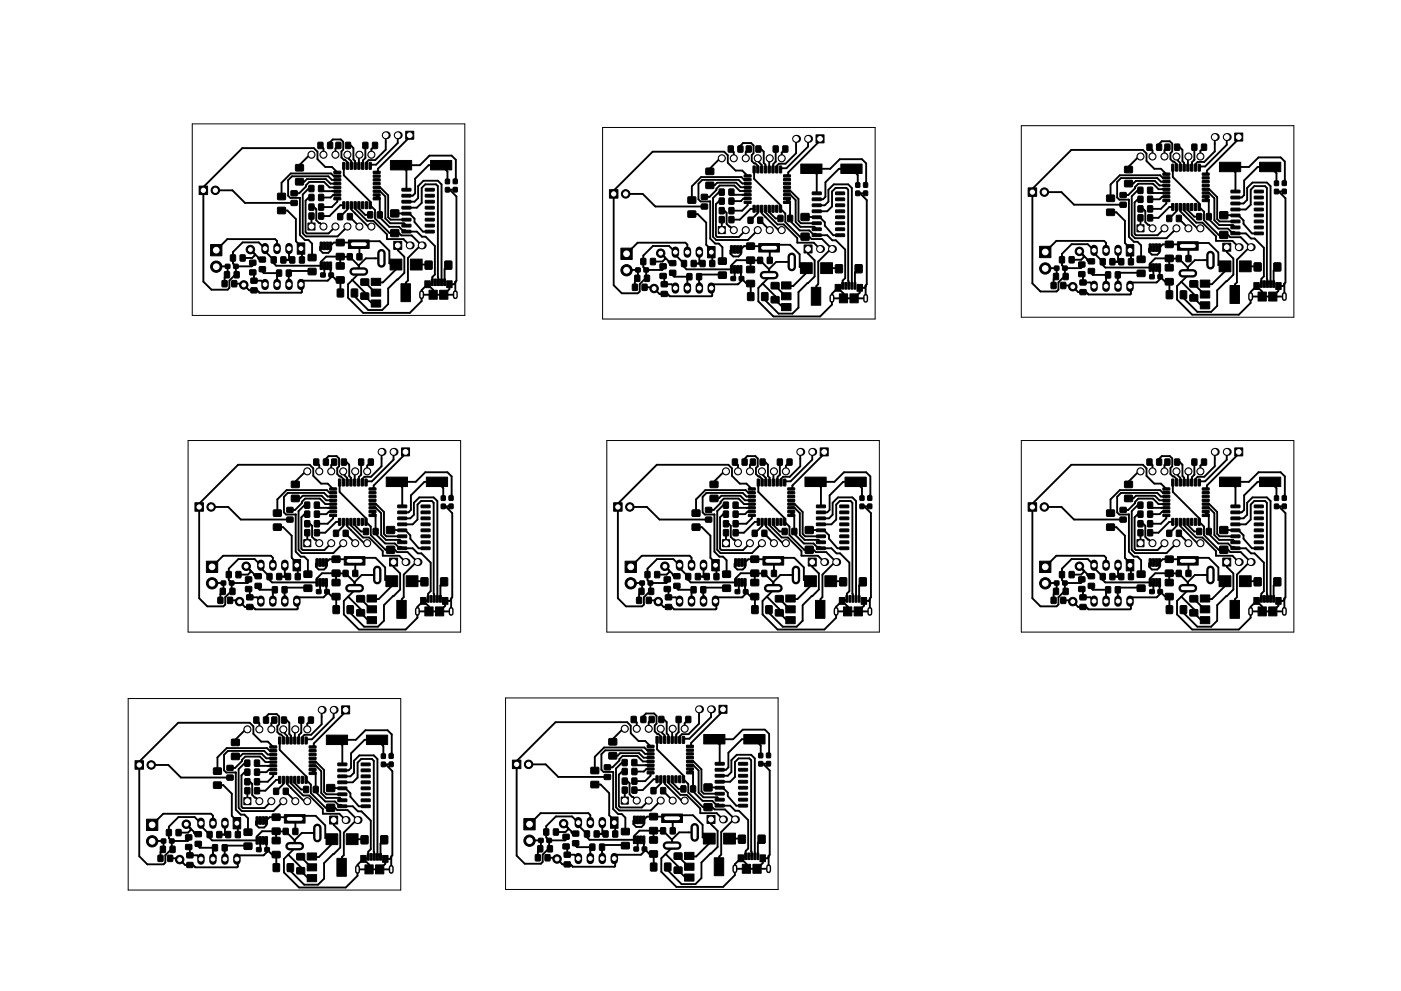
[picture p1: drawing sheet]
<svg xmlns="http://www.w3.org/2000/svg" width="297mm" height="210mm" viewBox="0 0 297 210" stroke-linecap="round" stroke-linejoin="round" font-family="sans-serif">
<path d="M40.8 26.3h57.8v40.6h-57.8zM127.8 27h57.7v40.7h-57.7zM216.5 26.7h57.8v40.6h-57.8zM39.9 93.5h57.8v40.6h-57.8zM128.7 93.5h57.7v40.6h-57.7zM216.5 93.5h57.8v40.6h-57.8zM27.2 148.2h57.8v40.6h-57.8zM107.2 148.1h57.8v40.6h-57.8z" fill="none" stroke="#000" stroke-width=".21"/>
<g fill="#000" stroke="#000" stroke-width=".21">
<path d="M62.7 37.9h1.6v1.3h-1.6zM62.7 35l1.6-.1v1.3h-1.6zM65.5 39.4h1v1.2h-1zM67.4 30.2h1.1l-.1 1.3h-1zM67.6 39.4h1v1.2h-1zM69.5 30.2h1v1.3h-1zM71.2 30.2h1.1l-.1 1.3h-1zM70.8 39.6l1.4-.1 .1 .4-1.4 .1zM70.8 38.8l1.4-.1 .1 .4-1.4 .1zM70.8 38l1.4-.1 .1 .4-1.4 .1zM70.8 37.2l1.4-.1 .1 .4-1.4 .1zM70.8 36.4l1.4-.1 .1 .4-1.4 .1z"/>
<path d="M72.7 34.5h.4v1.4h-.5zM73.5 34.5h.4v1.4l-.5-.1zM73.3 30.2h1v1.3h-1zM74.3 34.5h.4v1.4l-.5-.1zM75.1 34.5h.4v1.4l-.5-.1zM75.9 34.5h.4v1.4l-.5-.1zM76.7 34.5h.4v1.4h-.5zM77 30.2h1l-.1 1.3h-1zM77.5 34.5h.4v1.4l-.5-.1zM78.3 34.5h.4v1.4l-.5-.1zM79 30.2h1v1.3h-1zM79.2 36.4l1.3-.1 .1 .4-1.4 .1z"/>
<path d="M79.2 37.2l1.3-.1 .1 .4-1.4 .1zM79.2 38l1.3-.1 .1 .4-1.4 .1zM79.2 38.8l1.3-.1 .1 .4-1.4 .1zM79.2 39.6l1.3-.1 .1 .4-1.4 .1zM82.8 34h4.5v2h-4.5zM86 27.8h1.7v1.7h-1.7zM85.2 40h1.8l.1 .4-.1 .2h-1.7zM91.3 34h4.5v2h-4.5zM90.2 40h1.8l.1 .4-.1 .2h-1.7zM94.5 39.8h.8v.9h-.9zM94.5 38l.8 .1v.9l-.9-.1zM96.1 39.8h.8v.9h-.8z"/>
<path d="M96.1 38l.8 .1v.9l-.8-.1zM149.7 35.7h1.6v1.3h-1.6zM149.7 38.7h1.6v1.2l-1.6 .1zM154.4 31h1v1.3l-1-.1zM156.5 31h1v1.3l-1-.1zM158.2 31h1.1l-.1 1.3-1-.1zM157.8 37.1h1.4l.1 .4-1.4 .1zM157.8 37.9h1.4l.1 .4-1.4 .1zM157.8 38.7h1.4l.1 .4-1.4 .1zM157.8 39.5h1.4l.1 .4-1.4 .1zM159.7 35.2l.4 .1-.1 1.4-.4-.1zM160.5 35.2l.4 .1-.1 1.4-.4-.1z"/>
<path d="M160.3 31h1v1.3l-1-.1zM161.3 35.2l.4 .1-.1 1.4-.4-.1zM162.1 35.2l.4 .1-.1 1.4-.4-.1zM162.9 35.2l.4 .1-.1 1.4-.4-.1zM163.7 35.2l.4 .1-.1 1.4-.4-.1zM164 31h1l-.1 1.3-1-.1zM164.5 35.2l.4 .1-.1 1.4-.4-.1zM165.3 35.2l.4 .1-.1 1.4-.4-.1zM166 31h1v1.3l-1-.1zM166.1 39.5h1.4l.1 .4-1.4 .1zM166.1 38.7h1.4l.1 .4-1.4 .1zM166.1 37.9h1.4l.1 .4-1.4 .1z"/>
<path d="M166.1 37.1h1.4l.1 .4-1.4 .1zM169.8 34.8h4.5v2h-4.5zM173 28.6h1.7v1.7h-1.7zM178.3 34.8h4.5v2h-4.5zM181.5 38.8h.8v.9h-.9zM183.1 38.8h.8v.9h-.8zM238.5 35.3h1.6v1.3h-1.6zM238.5 38.3h1.6v1.3h-1.6zM241.3 39.8h1v1.2h-1zM243.2 30.6h1v1.3l-1-.1zM243.3 39.8h1.1l-.1 1.2h-1zM245.3 30.6h1l-.1 1.3-1-.1z"/>
<path d="M247 30.6h1v1.3l-1-.1zM246.6 36.7h1.3l.1 .4-1.4 .1zM246.6 37.5h1.3l.1 .4-1.4 .1zM246.6 38.3h1.3l.1 .4-1.4 .1zM246.6 39.1h1.3l.1 .4-1.4 .1zM246.6 39.9h1.3l.1 .4-1.4 .1zM248.4 34.9h.5l-.1 1.4-.4-.1zM249.2 34.9h.5l-.1 1.4-.4-.1zM249.1 30.6h1l-.1 1.3-1-.1zM250 34.9h.5l-.1 1.4-.4-.1zM250.8 34.9h.5l-.1 1.4-.4-.1zM251.6 34.9h.5l-.1 1.4-.4-.1z"/>
<path d="M252.4 34.9h.5l-.1 1.4-.4-.1zM252.7 30.6h1v1.3l-1-.1zM253.2 34.9h.5l-.1 1.4-.4-.1zM254 34.9h.5l-.1 1.4-.4-.1zM254.8 30.6h1v1.3l-1-.1zM254.9 39.9h1.4l.1 .4-1.4 .1zM254.9 39.1h1.4l.1 .4-1.4 .1zM254.9 38.3h1.4l.1 .4-1.4 .1zM254.9 37.5h1.4l.1 .4-1.4 .1zM254.9 36.7h1.4l.1 .4-1.4 .1zM258.5 34.4h4.6v2h-4.6zM261.8 28.2h1.7v1.7h-1.7z"/>
<path d="M267 34.4h4.5v2h-4.5zM270.2 38.4h.9l-.1 1-.8-.1zM271.9 38.4h.8v.9h-.8zM42.2 39.5h1.8v1.8h-1.8zM44.6 51.9h2.4v2.4h-2.4zM47.1 59.6h1v1.2h-1zM47.6 57.7h1v1.2h-1zM47.8 56.1h.9v.8h-.9zM48.9 54.1h1v1.3l-1-.1zM49.2 59.6h1l-.1 1.2h-1zM49.6 56.1h.8l.1 .8h-.9zM49.7 57.7h1v1.2h-1z"/>
<path d="M50.9 54.1h1.1l-.1 1.3-1-.1zM53 55.2h1.2v1l-1.2 .1zM53 57.3h1.2v1h-1.2zM53.2 59h1.3v1l-1.3 .1zM55 54.6l1.2-.1 .1 1-1.3 .1zM55 56.6h1.2l.1 1h-1.3zM57.5 54.5h1v1.3h-1zM58.7 57.3h1v1.3h-1zM58.9 44h1.6v1.3h-1.6zM58.9 41h1.6v1.3h-1.6zM59.6 54.5h1v1.3h-1zM60.7 57.3h1v1.3h-1z"/>
<path d="M61.5 54.5h1v1.3h-1.1zM61.7 42.6l1.3-.1v1l-1.3 .1zM61.7 40.5h1.3v1h-1.3zM63 51.5h1.6v2.4h-1.6zM63.5 54.5h1v1.3h-1zM65.5 45.2h1v1.3l-1-.1zM65.5 41.3h1v1.2h-1zM65.5 43.3h1v1.3l-1-.1zM65.3 47.3h1.5v1.5h-1.5zM65.4 54h1.6v1.3h-1.6zM65.4 57h1.6v1.2l-1.6 .1zM67.9 55.6l.5 .1-.1 1.5-.4-.1z"/>
<path d="M67.9 51.4h.5l-.1 1.6-.4-.1zM67.6 45.2h1v1.3l-1-.1zM67.6 41.3h1v1.2h-1zM67.6 43.3h1v1.3l-1-.1zM68 57.9h.9v.8l-.9 .1zM68.5 55.6l.5 .1-.1 1.5-.4-.1zM68.5 51.4h.5l-.1 1.6-.4-.1zM69.2 55.6l.5 .1-.1 1.5-.4-.1zM69.2 51.4h.5l-.1 1.6-.4-.1zM69.8 55.6l.5 .1-.1 1.5-.4-.1zM69.8 51.4h.5l-.1 1.6-.4-.1zM69.8 57.9h.9v.8l-.9 .1z"/>
<path d="M70.8 42l1.4-.1 .1 .4-1.4 .1zM70.8 41.2l1.4-.1 .1 .4-1.4 .1zM70.8 40.4l1.4-.1 .1 .4-1.4 .1zM71.6 45.3l1 .1v1.2h-1zM71.3 58.8l1.6-.1 .1 1.3h-1.6zM71.3 55.8h1.6l.1 1.2-1.6 .1zM71.3 50.8h1.6l.1 1.3h-1.6zM71.3 53.8h1.6l.1 1.3h-1.6zM72.7 42.8l.4 .1v1.4l-.5-.1zM73.5 42.8l.4 .1v1.4l-.5-.1zM73.9 50.9h4.4v1.8h-4.4zM73.7 53.9h1l-.1 1.2h-1z"/>
<path d="M73.7 45.3l1 .1v1.2h-1zM74.3 42.8l.4 .1v1.4l-.5-.1zM75.1 42.8l.4 .1v1.4l-.5-.1zM75.9 42.8l.4 .1v1.4l-.5-.1zM75.7 53.9h1v1.2h-1zM76.7 42.8l.4 .1v1.4l-.5-.1zM77.5 42.8l.4 .1v1.4l-.5-.1zM76.5 59.2h1.6l.1 1.3h-1.6zM78.3 42.8l.4 .1v1.4l-.5-.1zM78 45h1v1.2h-1zM79.2 40.4l1.3-.1 .1 .4-1.4 .1zM79.2 41.2l1.3-.1 .1 .4-1.4 .1z"/>
<path d="M79.2 42l1.3-.1 .1 .4-1.4 .1zM80 45h1v1.2h-1zM82.7 55h2.5v2.3h-2.5zM82.9 44.6l1.6-.1v1.5h-1.6zM82.9 48.7h1.6v1.4l-1.6 .1zM83.5 51.2h1.7v1.7h-1.7zM87 55h2.5v2.3h-2.5zM85.2 41.3l1.8-.1 .1 .5-.1 .1h-1.7zM85.2 42.5h1.8l.1 .5-.1 .1h-1.7zM85.2 43.8h1.8l.1 .4-.1 .2h-1.7zM85.2 45.1l1.8-.1 .1 .5-.1 .1h-1.7zM85.2 46.3h1.8l.1 .5-.1 .1h-1.7z"/>
<path d="M85.2 47.6h1.8l.1 .5-.1 .1h-1.7zM85.2 48.9l1.8-.1 .1 .5-.1 .1h-1.7zM90.1 59.6h1.1v1.4h-1.1zM90.2 55.4h1.4v1.7h-1.5zM91.5 59.2h.4v1.4h-.4zM90.2 48.9l1.8-.1 .1 .5-.1 .1h-1.7zM90.2 47.6h1.8l.1 .5-.1 .1h-1.7zM90.2 46.3h1.8l.1 .5-.1 .1h-1.7zM90.2 45.1l1.8-.1 .1 .5-.1 .1h-1.7zM90.2 43.8h1.8l.1 .4-.1 .2h-1.7zM90.2 42.5h1.8l.1 .5-.1 .1h-1.7zM90.2 41.3l1.8-.1 .1 .5-.1 .1h-1.7z"/>
<path d="M92.1 59.2h.4v1.4h-.4zM92.8 59.2h.4v1.4h-.4zM93.4 59.2h.4v1.4h-.4zM94.1 59.2h.4v1.4h-.4zM94.3 55.4h1.5l-.1 1.7h-1.4zM94.7 59.6h1.2v1.4h-1.2zM129.2 40.2h1.8v1.8h-1.8zM131.6 52.6h2.4v2.4h-2.4zM134.6 58.4h1v1.3h-1zM134.8 56.9h.9v.8h-.9zM135.9 54.9h1v1.2h-1zM136.5 56.9h.9l.1 .8h-.9z"/>
<path d="M136.7 58.4h1v1.3h-1zM137.9 54.9h1.1l-.1 1.2h-1zM140 58h1.2v1l-1.2 .1zM140 56h1.2v1h-1.2zM140.2 59.8h1.3v1h-1.3zM142 57.4h1.2l.1 1h-1.3zM142 55.3h1.2l.1 1h-1.3zM144.5 55.3h1v1.3l-1-.1zM145.7 58.1h1v1.2h-1.1zM145.9 41.8h1.6v1.3h-1.6zM145.9 44.8h1.6v1.2l-1.6 .1zM146.6 55.3h1v1.3l-1-.1z"/>
<path d="M147.7 58.1h1v1.2h-1zM148.5 55.3h1l-.1 1.3-1-.1zM148.7 41.3h1.3v1h-1.3zM148.7 43.3h1.3v1h-1.3zM150 52.3h1.6v2.4h-1.6zM150.5 55.3h1v1.3l-1-.1zM152.5 40.1l1 .1v1.2h-1zM152.5 42l1 .1v1.2h-1zM152.5 44.1h1v1.2h-1zM152.5 46h1v1.2h-1zM152.3 48.1h1.5v1.5h-1.5zM152.4 57.7h1.5l.1 1.3h-1.6z"/>
<path d="M152.4 54.8l1.5-.1 .1 1.3-1.6 .1zM154.9 52.1l.5 .1-.1 1.5-.4-.1zM154.9 56.4h.5l-.1 1.6-.4-.1zM154.6 40.1l1 .1v1.2h-1.1zM154.6 42l1 .1v1.2h-1zM154.6 44.1h1v1.2h-1zM154.6 46h1v1.2h-1zM155 58.7h.9v.8h-.9zM155.5 52.1l.5 .1-.1 1.5-.4-.1zM155.5 56.4h.5l-.1 1.6-.4-.1zM156.2 52.1l.5 .1-.1 1.5-.4-.1zM156.2 56.4h.5l-.1 1.6-.4-.1z"/>
<path d="M156.8 52.1l.5 .1-.1 1.5-.4-.1zM156.8 56.4h.5l-.1 1.6-.4-.1zM156.8 58.7h.9v.8h-.9zM157.8 40.3h1.4l.1 .4-1.4 .1zM157.8 41.1h1.4l.1 .4-1.4 .1zM157.8 41.9h1.4l.1 .4-1.4 .1zM157.8 42.7h1.4l.1 .4-1.4 .1zM158.6 46.1h1v1.3l-1-.1zM158.3 56.5h1.6v1.3h-1.6zM158.3 59.5h1.6v1.3h-1.6zM158.3 54.6l1.6-.1v1.3l-1.6 .1zM158.3 51.6h1.6v1.2l-1.6 .1z"/>
<path d="M159.7 43.6l.4 .1-.1 1.3h-.4zM160.5 43.6l.4 .1-.1 1.3h-.4zM160.9 51.7h4.4v1.8h-4.4zM160.7 54.6h1l-.1 1.3-1-.1zM160.7 46.1h1v1.3l-1-.1zM161.3 43.6h.4l-.1 1.4h-.4zM162.1 43.6l.4 .1-.1 1.3h-.4zM162.9 43.6l.4 .1-.1 1.3h-.4zM162.7 54.6h1v1.3l-1-.1zM163.7 43.6l.4 .1-.1 1.3h-.4zM164.5 43.6l.4 .1-.1 1.3h-.4zM163.5 60h1.6l.1 1.2-1.6 .1z"/>
<path d="M165.3 43.6h.4l-.1 1.4h-.4zM165 45.7h1v1.3h-1zM166.1 42.7h1.4l.1 .4-1.4 .1zM166.1 41.9h1.4l.1 .4-1.4 .1zM166.1 41.1h1.4l.1 .4-1.4 .1zM166.1 40.3h1.4l.1 .4-1.4 .1zM167 45.7h1v1.3h-1zM169.7 55.7h2.5v2.3h-2.5zM169.9 49.5h1.6v1.4h-1.6zM169.9 45.3h1.6v1.4l-1.6 .1zM170.5 52h1.7v1.7h-1.7zM174 55.7h2.5v2.3h-2.5z"/>
<path d="M172.2 49.6h1.8l.1 .5-.1 .1h-1.7zM172.2 48.4l1.8-.1 .1 .5-.1 .1h-1.7zM172.2 47.1h1.8l.1 .4-.1 .2h-1.7zM172.2 45.8h1.8l.1 .5-.1 .1h-1.7zM172.2 44.6l1.8-.1 .1 .5-.1 .1h-1.7zM172.2 43.3h1.8l.1 .4-.1 .2h-1.7zM172.2 42h1.8l.1 .5-.1 .1h-1.7zM172.2 40.8l1.8-.1 .1 .5-.1 .1h-1.7zM177.2 56.2h1.4v1.7l-1.5-.1zM178.5 59.9h.4v1.4h-.4zM177.2 40.8l1.8-.1 .1 .5-.1 .1h-1.7zM177.2 42h1.8l.1 .5-.1 .1h-1.7z"/>
<path d="M177.2 43.3h1.8l.1 .4-.1 .2h-1.7zM177.2 44.6l1.8-.1 .1 .5-.1 .1h-1.7zM177.2 45.8h1.8l.1 .5-.1 .1h-1.7zM177.2 47.1h1.8l.1 .4-.1 .2h-1.7zM177.2 48.4l1.8-.1 .1 .5-.1 .1h-1.7zM177.2 49.6h1.8l.1 .5-.1 .1h-1.7zM179.1 59.9h.4v1.4h-.4zM179.8 59.9h.4v1.4h-.4zM180.4 59.9h.4v1.4h-.4zM181.1 59.9h.4v1.4h-.4zM181.5 40.6h.8v.9h-.9zM181.3 56.2h1.5l-.1 1.7-1.4-.1z"/>
<path d="M183.1 40.5l.8 .1v.9l-.8-.1zM218 39.9h1.8v1.8h-1.8zM220.4 52.3h2.4v2.4h-2.4zM222.9 59.9l1 .1v1.2h-1zM223.4 58l1 .1v1.2h-1zM223.6 56.5h.9v.8h-.9zM224.7 54.5h1l-.1 1.3-1-.1zM224.9 59.9l1.1 .1-.1 1.2h-1zM225.3 56.5h.9v.8h-.9zM225.4 58l1.1 .1-.1 1.2h-1zM226.7 54.5h1v1.3l-1-.1zM228.7 57.7h1.3v1h-1.2z"/>
<path d="M228.7 55.6h1.3v1h-1.2zM229 59.4h1.2l.1 1h-1.3zM230.8 57h1.2v1h-1.2zM230.8 54.9h1.2v1l-1.2 .1zM233.3 54.9h1v1.3l-1-.1zM234.4 57.7h1.1l-.1 1.3-1-.1zM234.7 41.4h1.5l.1 1.3h-1.6zM234.7 44.4h1.5l.1 1.3h-1.6zM235.3 54.9h1.1l-.1 1.3-1-.1zM236.5 57.7h1v1.3l-1-.1zM237.2 54.9h1.1l-.1 1.3-1-.1zM237.5 40.9h1.2l.1 1h-1.3z"/>
<path d="M237.5 42.9h1.2l.1 1-1.3 .1zM238.8 51.9h1.6v2.4h-1.6zM239.3 54.9h1v1.3l-1-.1zM241.3 41.7h1v1.2h-1zM241.3 43.7h1v1.3l-1-.1zM241.3 45.6h1v1.3l-1-.1zM241.1 47.7h1.5v1.5h-1.5zM241.1 57.4l1.6-.1 .1 1.3-1.6 .1zM241.1 54.4h1.6l.1 1.2-1.6 .1zM243.7 51.8h.4l-.1 1.6-.4-.1zM243.7 56l.4 .1-.1 1.5-.4-.1zM243.3 41.7h1.1l-.1 1.2h-1z"/>
<path d="M243.3 43.7h1.1l-.1 1.3-1-.1zM243.3 45.6h1.1l-.1 1.3-1-.1zM243.8 58.3h.9v.8h-.9zM244.3 51.8h.5l-.1 1.6-.4-.1zM244.3 56l.5 .1-.1 1.5-.4-.1zM245 51.8h.4l-.1 1.6-.4-.1zM245 56l.4 .1-.1 1.5-.4-.1zM245.6 51.8h.5l-.1 1.6-.4-.1zM245.6 56l.5 .1-.1 1.5-.4-.1zM245.5 58.3h.9l.1 .8h-1zM246.6 40.7h1.3l.1 .4-1.4 .1zM246.6 41.5h1.3l.1 .4-1.4 .1z"/>
<path d="M246.6 42.3h1.3l.1 .4-1.4 .1zM247.4 45.7h1v1.3h-1zM247.1 56.2l1.6-.1v1.3l-1.6 .1zM247.1 59.1h1.6v1.3h-1.6zM247.1 54.2h1.6v1.2l-1.6 .1zM247.1 51.2h1.6v1.3h-1.6zM248.4 43.2l.5 .1-.1 1.4-.4-.1zM249.2 43.2l.5 .1-.1 1.4-.4-.1zM249.6 51.3h4.4v1.8h-4.4zM249.4 54.2h1v1.3h-1zM249.4 45.7h1.1l-.1 1.3h-1zM250 43.2l.5 .1-.1 1.4-.4-.1z"/>
<path d="M250.8 43.2l.5 .1-.1 1.4-.4-.1zM251.6 43.2l.5 .1-.1 1.4-.4-.1zM251.5 54.2h1v1.3h-1zM252.4 43.2l.5 .1-.1 1.4-.4-.1zM253.2 43.2l.5 .1-.1 1.4-.4-.1zM252.3 59.6h1.6v1.2l-1.6 .1zM254 43.2l.5 .1-.1 1.4-.4-.1zM253.7 45.3l1.1 .1-.1 1.2h-1zM254.9 42.3h1.4l.1 .4-1.4 .1zM254.9 41.5h1.4l.1 .4-1.4 .1zM254.9 40.7h1.4l.1 .4-1.4 .1zM255.8 45.3l1 .1v1.2h-1z"/>
<path d="M258.5 55.4h2.5v2.3h-2.5zM258.6 49.1h1.7v1.4h-1.7zM258.6 44.9h1.7v1.5h-1.7zM259.2 51.6h1.7v1.7h-1.7zM262.8 55.4h2.5v2.3h-2.5zM261 49.3l1.8-.1 .1 .5-1.8 .1zM261 48h1.8l.1 .4-1.8 .2zM261 46.7h1.8l.1 .5-1.8 .1zM261 45.5l1.8-.1 .1 .5-1.8 .1zM261 44.2h1.8l.1 .4-1.8 .1zM261 42.9h1.8l.1 .5-1.8 .1zM261 41.6h1.8l.1 .5-1.8 .1z"/>
<path d="M261 40.4l1.8-.1 .1 .5-1.8 .1zM265.8 60h1.2v1.4h-1.2zM265.9 55.8h1.5l-.1 1.7-1.4-.1zM267.2 59.6h.4v1.4h-.4zM266 40.4l1.7-.1 .2 .5-1.9 .1zM266 41.6h1.7l.2 .5-1.9 .1zM266 42.9h1.7l.2 .5-1.9 .1zM266 44.2l1.7-.1 .2 .5-1.9 .1zM266 45.5l1.7-.1 .2 .5-1.9 .1zM266 46.7h1.7l.2 .5-1.9 .1zM266 48h1.7l.2 .4-1.9 .1zM266 49.3l1.7-.1 .2 .5-1.9 .1z"/>
<path d="M267.9 59.6h.4v1.4h-.4zM268.5 59.6h.4v1.4h-.4zM269.2 59.6h.4v1.4h-.4zM269.8 59.6h.4v1.4h-.4zM270.2 40.2h.9l-.1 .9h-.8zM270.1 55.8h1.5l-.1 1.7-1.4-.1zM270.5 60h1.1v1.4h-1.1zM271.9 40.2h.8v.9h-.8zM53.2 61.1h1.3v1h-1.3zM71.5 61.4h1.3v1.6l-1.3-.1zM74.5 61.4h1.3v1.6l-1.3-.1zM76.5 62.2h1.6l.1 1.2-1.6 .1z"/>
<path d="M78.7 61.3h2v1.5h-2zM78.7 59h2v1.5h-2zM78.7 63.6h2v1.5h-2zM85 60.2h2v3.8h-2zM91 61.6h1.7v1.9h-1.7zM93.2 61.6h1.8v1.9h-1.8zM134.1 60.3h1v1.3h-1zM136.2 60.3h1l-.1 1.3h-1zM140.2 61.9l1.3-.1v1l-1.3 .1zM158.5 62.1h1.3v1.6h-1.3zM161.5 62.1h1.3v1.6h-1.3zM163.5 62.9h1.6l.1 1.3h-1.6z"/>
<path d="M165.7 64.4h2v1.5h-2zM165.7 59.8h2v1.5h-2zM165.7 62.1h2v1.5h-2zM172 61h2v3.8h-2zM177.1 60.3h1.1v1.5h-1.1zM178 62.3h1.7v1.9h-1.7zM180.2 62.3h1.8v1.9h-1.8zM181.7 60.3h1.2v1.5h-1.2zM229 61.5h1.2l.1 1h-1.3zM247.3 61.7l1.3 .1v1.6l-1.3-.1zM250.3 61.7l1.3 .1-.1 1.6-1.2-.1zM252.3 62.6l1.6-.1v1.3l-1.6 .1z"/>
<path d="M254.5 64h2v1.5h-2zM254.5 59.4h2v1.5h-2zM254.5 61.7h2v1.5h-2zM260.8 60.6h2v3.8h-2zM266.7 62h1.8v1.9h-1.8zM269 62h1.7v1.9h-1.7zM66.5 97.4h1.1l-.1 1.3-1-.1zM68.6 97.4h1v1.3l-1-.1zM70.4 97.4h1l-.1 1.3-1-.1zM72.4 97.4h1v1.3l-1-.1zM76.1 97.4h1v1.3l-1-.1zM78.1 97.4h1v1.3l-1-.1z"/>
<path d="M85.1 95h1.7v1.7h-1.7zM155.3 97.4h1v1.3l-1-.1zM157.4 97.4h1v1.3l-1-.1zM159.1 97.4h1v1.3l-1-.1zM161.2 97.4h1v1.3l-1-.1zM164.8 97.4h1.1l-.1 1.3-1-.1zM166.9 97.4h1v1.3l-1-.1zM173.9 95h1.7v1.7h-1.7zM243.2 97.4h1v1.3l-1-.1zM245.3 97.4h1l-.1 1.3-1-.1zM247 97.4h1v1.3l-1-.1zM249.1 97.4h1l-.1 1.3-1-.1z"/>
<path d="M252.7 97.4h1v1.3l-1-.1zM254.8 97.4h1v1.3l-1-.1zM261.8 95h1.7v1.7h-1.7zM41.3 106.7h1.8v1.8h-1.8zM43.8 119.1h2.4v2.4h-2.4zM58 108.2h1.6v1.3h-1.6zM58 111.2h1.6v1.3h-1.6zM60.8 107.7h1.3v1h-1.2zM60.8 109.7h1.3v1l-1.2 .1zM62.1 118.7h1.6v2.4h-1.6zM61.8 102.1h1.6v1.3h-1.6zM61.8 105.1h1.6v1.3h-1.6z"/>
<path d="M64.6 106.6h1.1l-.1 1.2h-1zM64.6 108.5h1.1l-.1 1.2h-1zM64.6 110.5h1.1l-.1 1.3-1-.1zM64.6 112.4h1.1l-.1 1.3-1-.1zM64.4 114.5h1.5v1.5h-1.5zM67 118.6h.5l-.1 1.6-.4-.1zM66.7 106.6h1v1.2h-1zM66.7 108.5h1v1.2h-1zM66.7 110.5h1v1.3l-1-.1zM66.7 112.4h1v1.3l-1-.1zM67.7 118.6h.4l-.1 1.6-.4-.1zM68.3 118.6h.5l-.1 1.6-.4-.1z"/>
<path d="M69 118.6h.4l-.1 1.6-.4-.1zM69.9 103.5h1.4l.1 .4-1.4 .1zM69.9 104.3h1.4l.1 .4-1.4 .1zM69.9 105.1h1.4l.1 .4-1.4 .1zM69.9 105.9h1.4l.1 .4-1.4 .1zM69.9 106.7h1.4l.1 .4-1.4 .1zM69.9 107.5h1.4l.1 .4-1.4 .1zM69.9 108.3h1.4l.1 .4-1.4 .1zM69.9 109.1h1.4l.1 .4-1.4 .1zM70.7 112.5h1.1l-.1 1.3h-1zM70.4 118h1.6l.1 1.3h-1.6zM71.8 101.7h.5l-.1 1.4-.4-.1z"/>
<path d="M71.8 110l.5 .1-.1 1.4-.4-.1zM72.6 101.7h.5l-.1 1.4-.4-.1zM72.6 110l.5 .1-.1 1.4-.4-.1zM73 118.1h4.4v1.8h-4.4zM72.8 112.5h1v1.3h-1zM73.4 101.7h.4v1.4l-.4-.1zM73.4 110l.4 .1v1.4l-.4-.1zM74.2 101.7h.5l-.1 1.4-.4-.1zM74.2 110l.5 .1-.1 1.4-.4-.1zM75 101.7h.5l-.1 1.4-.4-.1zM75 110l.5 .1-.1 1.4-.4-.1zM75.8 101.7h.5l-.1 1.4-.4-.1z"/>
<path d="M75.8 110l.5 .1-.1 1.4-.4-.1zM76.6 101.7h.5l-.1 1.4-.4-.1zM76.6 110l.5 .1-.1 1.4-.4-.1zM77.4 101.7h.4v1.4l-.4-.1zM77.4 110l.4 .1v1.4l-.4-.1zM77.1 112.1l1 .1v1.2h-1zM78.3 109.1h1.3l.1 .4-1.4 .1zM78.3 108.3h1.3l.1 .4-1.4 .1zM78.3 107.5h1.3l.1 .4-1.4 .1zM78.3 106.7h1.3l.1 .4-1.4 .1zM78.3 105.9h1.3l.1 .4-1.4 .1zM78.3 105.1h1.3l.1 .4-1.4 .1z"/>
<path d="M78.3 104.3h1.3l.1 .4-1.4 .1zM78.3 103.5h1.3l.1 .4-1.4 .1zM79.1 112.1l1.1 .1-.1 1.2h-1zM81.9 101.2h4.5v2h-4.5zM82 115.9h1.6v1.4l-1.6 .1zM82 111.7h1.6v1.5h-1.6zM84.4 116.1l1.7-.1 .2 .5-.2 .1h-1.7zM84.4 114.8h1.7l.2 .4-.2 .2h-1.7zM84.4 113.5h1.7l.2 .5-.2 .1h-1.7zM84.4 112.3l1.7-.1 .2 .5-.2 .1h-1.7zM84.4 111l1.7-.1 .2 .5-.2 .1h-1.7zM84.4 109.7h1.7l.2 .5-.2 .1h-1.7z"/>
<path d="M84.4 108.5l1.7-.1 .2 .5-.2 .1h-1.7zM84.4 107.2l1.7-.1 .2 .5-.2 .1h-1.7zM90.4 101.2h4.5v2h-4.5zM89.3 107.2l1.8-.1 .1 .5-.1 .1h-1.7zM89.3 108.5l1.8-.1 .1 .5-.1 .1h-1.7zM89.3 109.7h1.8l.1 .5-.1 .1h-1.7zM89.3 111l1.8-.1 .1 .5-.1 .1h-1.7zM89.3 112.3l1.8-.1 .1 .5-.1 .1h-1.7zM89.3 113.5h1.8l.1 .5-.1 .1h-1.7zM89.3 114.8h1.8l.1 .4-.1 .2h-1.7zM89.3 116.1l1.8-.1 .1 .5-.1 .1h-1.7zM93.6 105.2h.8v1l-.8-.1z"/>
<path d="M93.6 107h.8v.9h-.8zM95.2 105.2h.9l-.1 .9h-.8zM95.2 107h.9l-.1 .9h-.8zM130.1 106.7h1.8v1.8h-1.8zM132.5 119.1h2.4v2.4h-2.4zM146.8 108.2h1.6v1.3h-1.6zM146.8 111.2h1.6v1.3h-1.6zM149.6 107.7h1.2l.1 1h-1.3zM149.6 109.7h1.2l.1 1-1.3 .1zM150.9 118.7h1.6v2.4h-1.6zM150.6 102.1h1.6v1.3h-1.6zM150.6 105.1h1.6v1.3h-1.6z"/>
<path d="M153.4 106.6h1v1.2h-1zM153.4 108.5h1v1.2h-1zM153.4 110.5h1v1.3l-1-.1zM153.4 112.4h1v1.3l-1-.1zM153.2 114.5h1.5v1.5h-1.5zM155.8 118.6h.4l-.1 1.6-.4-.1zM155.5 106.6h1l-.1 1.2h-1zM155.5 108.5h1l-.1 1.2h-1zM155.5 110.5h1l-.1 1.3-1-.1zM155.5 112.4h1l-.1 1.3-1-.1zM156.4 118.6h.5l-.1 1.6-.4-.1zM157.1 118.6h.4l-.1 1.6-.4-.1z"/>
<path d="M157.7 118.6h.5l-.1 1.6-.4-.1zM158.7 103.5h1.4v.4l-1.3 .1zM158.7 104.3h1.4v.4l-1.3 .1zM158.7 105.1h1.4v.4l-1.4 .1zM158.7 105.9h1.4v.4l-1.3 .1zM158.7 106.7h1.4v.4l-1.3 .1zM158.7 107.5h1.4v.4l-1.3 .1zM158.7 108.3h1.4v.4l-1.3 .1zM158.7 109.1h1.4v.4l-1.4 .1zM159.5 112.5h1v1.3h-1zM159.2 118h1.6v1.3h-1.6zM160.6 101.7h.4l-.1 1.4-.4-.1z"/>
<path d="M160.6 110l.4 .1-.1 1.4-.4-.1zM161.4 101.7h.4l-.1 1.4-.4-.1zM161.4 110l.4 .1-.1 1.4-.4-.1zM161.8 118.1h4.4v1.8h-4.4zM161.6 112.5h1l-.1 1.3h-1zM162.2 101.7h.4l-.1 1.4-.4-.1zM162.2 110l.4 .1-.1 1.4-.4-.1zM163 101.7h.4l-.1 1.4-.4-.1zM163 110l.4 .1-.1 1.4-.4-.1zM163.8 101.7h.4l-.1 1.4-.4-.1zM163.8 110l.4 .1-.1 1.4-.4-.1zM164.6 101.7h.4l-.1 1.4-.4-.1z"/>
<path d="M164.6 110l.4 .1-.1 1.4-.4-.1zM165.4 101.7h.4l-.1 1.4-.4-.1zM165.4 110l.4 .1-.1 1.4-.4-.1zM166.2 101.7h.4l-.1 1.4-.4-.1zM166.2 110l.4 .1-.1 1.4-.4-.1zM165.9 112.1l1 .1-.1 1.2h-1zM167 109.1h1.4l.1 .4-1.4 .1zM167 108.3h1.4l.1 .4-1.4 .1zM167 107.5h1.4l.1 .4-1.4 .1zM167 106.7h1.4l.1 .4-1.4 .1zM167 105.9h1.4l.1 .4-1.4 .1zM167 105.1h1.4l.1 .4-1.4 .1z"/>
<path d="M167 104.3h1.4l.1 .4-1.4 .1zM167 103.5h1.4l.1 .4-1.4 .1zM167.9 112.1l1 .1v1.2h-1zM170.7 101.2h4.5v2h-4.5zM170.8 115.9h1.6v1.4l-1.6 .1zM170.8 111.7h1.6v1.5h-1.6zM173.1 116.1l1.8-.1 .1 .5-.1 .1h-1.7zM173.1 114.8h1.8l.1 .4-.1 .2h-1.7zM173.1 113.5h1.8l.1 .5-.1 .1h-1.7zM173.1 112.3l1.8-.1 .1 .5-.1 .1h-1.7zM173.1 111l1.8-.1 .1 .5-.1 .1h-1.7zM173.1 109.7h1.8l.1 .5-.1 .1h-1.7z"/>
<path d="M173.1 108.5l1.8-.1 .1 .5-.1 .1h-1.7zM173.1 107.2l1.8-.1 .1 .5-.1 .1h-1.7zM179.2 101.2h4.5v2h-4.5zM178.1 107.2l1.8-.1 .1 .5-.2 .1h-1.6zM178.1 108.5l1.8-.1 .1 .5-.2 .1h-1.6zM178.1 109.7h1.8l.1 .5-.2 .1h-1.6zM178.1 111l1.8-.1 .1 .5-.2 .1h-1.6zM178.1 112.3l1.8-.1 .1 .5-.2 .1h-1.6zM178.1 113.5h1.8l.1 .5-.2 .1h-1.6zM178.1 114.8h1.8l.1 .4-.2 .2h-1.6zM178.1 116.1l1.8-.1 .1 .5-.2 .1h-1.6zM182.3 105.2h.9l-.1 1-.8-.1z"/>
<path d="M182.3 107h.9l-.1 .9h-.8zM184 105.2h.8v.9h-.8zM184 107h.8v.9h-.8zM218 106.7h1.8v1.8h-1.8zM220.4 119.1h2.4v2.4h-2.4zM234.7 108.2h1.5l.1 1.3h-1.6zM234.7 111.2h1.5l.1 1.3h-1.6zM237.5 107.7h1.2l.1 1h-1.3zM237.5 109.7h1.2l.1 1-1.3 .1zM238.8 118.7h1.6v2.4h-1.6zM238.5 102.1h1.6v1.3h-1.6zM238.5 105.1h1.6v1.3h-1.6z"/>
<path d="M241.3 106.6h1v1.2h-1zM241.3 108.5h1v1.2h-1zM241.3 110.5h1v1.3l-1-.1zM241.3 112.4h1v1.3l-1-.1zM241.1 114.5h1.5v1.5h-1.5zM243.7 118.6h.4l-.1 1.6-.4-.1zM243.3 106.6h1.1l-.1 1.2h-1zM243.3 108.5h1.1l-.1 1.2h-1zM243.3 110.5h1.1l-.1 1.3-1-.1zM243.3 112.4h1.1l-.1 1.3-1-.1zM244.3 118.6h.5l-.1 1.6-.4-.1zM245 118.6h.4l-.1 1.6-.4-.1z"/>
<path d="M245.6 118.6h.5l-.1 1.6-.4-.1zM246.6 103.5h1.3l.1 .4-1.4 .1zM246.6 104.3h1.3l.1 .4-1.4 .1zM246.6 105.1h1.3l.1 .4-1.4 .1zM246.6 105.9h1.3l.1 .4-1.4 .1zM246.6 106.7h1.3l.1 .4-1.4 .1zM246.6 107.5h1.3l.1 .4-1.4 .1zM246.6 108.3h1.3l.1 .4-1.4 .1zM246.6 109.1h1.3l.1 .4-1.4 .1zM247.4 112.5h1v1.3h-1zM247.1 118h1.6v1.3h-1.6zM248.4 101.7h.5l-.1 1.4-.4-.1z"/>
<path d="M248.4 110l.5 .1-.1 1.4-.4-.1zM249.2 101.7h.5l-.1 1.4-.4-.1zM249.2 110l.5 .1-.1 1.4-.4-.1zM249.6 118.1h4.4v1.8h-4.4zM249.4 112.5h1.1l-.1 1.3h-1zM250 101.7h.5l-.1 1.4-.4-.1zM250 110l.5 .1-.1 1.4-.4-.1zM250.8 101.7h.5l-.1 1.4-.4-.1zM250.8 110l.5 .1-.1 1.4-.4-.1zM251.6 101.7h.5l-.1 1.4-.4-.1zM251.6 110l.5 .1-.1 1.4-.4-.1zM252.4 101.7h.5l-.1 1.4-.4-.1z"/>
<path d="M252.4 110l.5 .1-.1 1.4-.4-.1zM253.2 101.7h.5l-.1 1.4-.4-.1zM253.2 110l.5 .1-.1 1.4-.4-.1zM254 101.7h.5l-.1 1.4-.4-.1zM254 110l.5 .1-.1 1.4-.4-.1zM253.7 112.1l1.1 .1-.1 1.2h-1zM254.9 109.1h1.4l.1 .4-1.4 .1zM254.9 108.3h1.4l.1 .4-1.4 .1zM254.9 107.5h1.4l.1 .4-1.4 .1zM254.9 106.7h1.4l.1 .4-1.4 .1zM254.9 105.9h1.4l.1 .4-1.4 .1zM254.9 105.1h1.4l.1 .4-1.4 .1z"/>
<path d="M254.9 104.3h1.4l.1 .4-1.4 .1zM254.9 103.5h1.4l.1 .4-1.4 .1zM255.8 112.1l1 .1v1.2h-1zM258.5 101.2h4.6v2h-4.6zM258.6 115.9h1.7v1.5h-1.7zM258.6 111.7h1.7v1.5h-1.7zM261 116.1l1.8-.1 .1 .5-1.8 .1zM261 114.8h1.8l.1 .4-1.8 .2zM261 113.5h1.8l.1 .5-1.8 .1zM261 112.3l1.8-.1 .1 .5-1.8 .1zM261 111h1.8l.1 .4-1.8 .1zM261 109.7h1.8l.1 .5-1.8 .1z"/>
<path d="M261 108.5l1.8-.1 .1 .5-1.8 .1zM261 107.2l1.8-.1 .1 .5-1.8 .1zM267 101.2h4.5v2h-4.5zM266 107.2l1.7-.1 .2 .5-1.9 .1zM266 108.5l1.7-.1 .2 .5-1.9 .1zM266 109.7h1.7l.2 .5-1.9 .1zM266 111l1.7-.1 .2 .5-1.9 .1zM266 112.3l1.7-.1 .2 .5-1.9 .1zM266 113.5h1.7l.2 .5-1.9 .1zM266 114.8h1.7l.2 .4-1.9 .1zM266 116.1l1.7-.1 .2 .5-1.9 .1zM270.2 105.2h.9l-.1 1-.8-.1z"/>
<path d="M270.2 107h.9l-.1 .9h-.8zM271.9 105.2h.8v.9h-.8zM271.9 107h.8v.9h-.8zM46.2 126.7l1 .1v1.2h-1zM46.7 124.8l1.1 .1-.1 1.2h-1zM46.9 123.3h.9v.8h-.9zM48 121.3h1v1.3l-1-.1zM48.3 126.7l1 .1v1.2h-1zM48.7 123.3h.9v.8h-.9zM48.8 124.8l1 .1v1.2h-1zM50.1 121.3h1l-.1 1.3-1-.1zM52.1 124.5h1.2v1h-1.2z"/>
<path d="M52.1 122.4h1.2v1h-1.2zM52.3 126.2h1.3v1h-1.2zM52.3 128.3h1.3v1h-1.2zM54.1 123.8h1.2l.1 1h-1.3zM54.1 121.7h1.2l.1 1-1.3 .1zM56.6 121.7h1.1l-.1 1.3-1-.1zM57.8 124.5h1v1.3l-1-.1zM58.7 121.7h1v1.3l-1-.1zM59.8 124.5h1.1l-.1 1.3-1-.1zM60.6 121.7h1v1.3l-1-.1zM62.6 121.7h1v1.3l-1-.1zM64.5 124.2l1.6-.1v1.3l-1.6 .1z"/>
<path d="M64.5 121.2h1.6v1.2l-1.6 .1zM67 122.8l.5 .1-.1 1.5-.4-.1zM67.1 125.1h.9v.8h-.9zM67.7 122.8l.4 .1-.1 1.5-.4-.1zM68.3 122.8l.5 .1-.1 1.5-.4-.1zM69 122.8l.4 .1-.1 1.5-.4-.1zM68.9 125.1h.9v.8h-.9zM70.6 128.5l1.3 .1v1.6l-1.3-.1zM70.4 123l1.6-.1 .1 1.3-1.6 .1zM70.4 125.9h1.6l.1 1.3h-1.6zM70.4 121h1.6l.1 1.2-1.6 .1zM72.8 121l1 .1v1.2h-1z"/>
<path d="M73.6 128.5l1.3 .1v1.6l-1.3-.1zM74.8 121l1 .1v1.2h-1zM75.7 126.4h1.5l.1 1.3h-1.6zM75.7 129.4h1.5l.1 1.2-1.6 .1zM77.8 130.8h2v1.5h-2zM77.8 126.2h2v1.5h-2zM77.8 128.5h2v1.5h-2zM81.8 122.2h2.5v2.3h-2.5zM84.1 127.4h2v3.8h-2zM82.6 118.4h1.7v1.7h-1.7zM86.1 122.2h2.5v2.3h-2.5zM89.2 126.8h1.1v1.4h-1.1z"/>
<path d="M89.3 122.6h1.4v1.7l-1.4-.1zM90.6 126.4h.4v1.4h-.4zM91.2 126.4h.4v1.4h-.4zM90.1 128.8h1.7v1.9h-1.7zM91.9 126.4h.4v1.4h-.4zM92.5 126.4h.4v1.4h-.4zM93.2 126.4h.4v1.4h-.4zM92.3 128.8h1.8v1.9h-1.8zM93.4 122.6h1.5v1.7l-1.5-.1zM93.8 126.8h1.2v1.4h-1.2zM135 126.7l1 .1v1.2h-1zM135.5 124.8l1 .1v1.2h-1z"/>
<path d="M135.7 123.3h.9v.8h-.9zM136.8 121.3h1v1.3l-1-.1zM137 126.7l1.1 .1-.1 1.2h-1zM137.4 123.3h.9l.1 .8h-.9zM137.6 124.8l1 .1-.1 1.2h-1zM138.8 121.3h1v1.3l-1-.1zM140.9 124.5h1.2v1h-1.2zM140.9 122.4h1.2v1h-1.2zM141.1 126.2h1.2l.1 1h-1.3zM141.1 128.3h1.2l.1 1h-1.3zM142.9 123.8h1.2l.1 1h-1.3zM142.9 121.7h1.2l.1 1-1.3 .1z"/>
<path d="M145.4 121.7h1v1.3l-1-.1zM146.6 124.5h1l-.1 1.3-1-.1zM147.5 121.7h1l-.1 1.3-1-.1zM148.6 124.5h1v1.3l-1-.1zM149.3 121.7h1.1l-.1 1.3-1-.1zM151.4 121.7h1v1.3l-1-.1zM153.2 124.2l1.6-.1 .1 1.3-1.6 .1zM153.2 121.2h1.6l.1 1.2-1.6 .1zM155.8 122.8l.4 .1-.1 1.5-.4-.1zM155.9 125.1h.9v.8h-.9zM156.4 122.8l.5 .1-.1 1.5-.4-.1zM157.1 122.8l.4 .1-.1 1.5-.4-.1z"/>
<path d="M157.7 122.8l.5 .1-.1 1.5-.4-.1zM157.6 125.1h.9l.1 .8h-.9zM159.4 128.5l1.3 .1v1.6l-1.3-.1zM159.2 123l1.6-.1v1.3l-1.6 .1zM159.2 125.9h1.6v1.3h-1.6zM159.2 121h1.6v1.2l-1.6 .1zM161.5 121l1.1 .1-.1 1.2h-1zM162.4 128.5l1.3 .1v1.6l-1.3-.1zM163.6 121l1 .1v1.2h-1zM164.4 126.4h1.6v1.3h-1.6zM164.4 129.4h1.6v1.2l-1.6 .1zM166.6 130.8h2v1.5h-2z"/>
<path d="M166.6 126.2h2v1.5h-2zM166.6 128.5h2v1.5h-2zM170.6 122.2h2.5v2.3h-2.5zM172.9 127.4h2v3.8h-2zM171.4 118.4h1.7v1.7h-1.7zM174.9 122.2h2.5v2.3h-2.5zM178 126.8h1.1v1.4h-1.1zM178 122.6h1.5v1.7l-1.5-.1zM179.3 126.4h.4v1.4h-.4zM180 126.4h.4v1.4h-.4zM178.8 128.8h1.8v1.9h-1.8zM180.6 126.4h.4v1.4h-.4z"/>
<path d="M181.3 126.4h.4v1.4h-.4zM181.9 126.4h.4v1.4h-.4zM181.1 128.8h1.7v1.9h-1.7zM182.2 122.6h1.5l-.1 1.7-1.4-.1zM182.6 126.8h1.1v1.4h-1.1zM222.9 126.7l1 .1v1.2h-1zM223.4 124.8l1 .1v1.2h-1zM223.6 123.3h.9v.8h-.9zM224.7 121.3h1l-.1 1.3-1-.1zM224.9 126.7l1.1 .1-.1 1.2h-1zM225.3 123.3h.9v.8h-.9zM225.4 124.8l1.1 .1-.1 1.2h-1z"/>
<path d="M226.7 121.3h1v1.3l-1-.1zM228.7 124.5h1.3v1h-1.2zM228.7 122.4h1.3v1h-1.2zM229 126.2h1.2l.1 1h-1.3zM229 128.3h1.2l.1 1h-1.3zM230.8 123.8h1.2v1h-1.2zM230.8 121.7h1.2v1l-1.2 .1zM233.3 121.7h1v1.3l-1-.1zM234.4 124.5h1.1l-.1 1.3-1-.1zM235.3 121.7h1.1l-.1 1.3-1-.1zM236.5 124.5h1v1.3l-1-.1zM237.2 121.7h1.1l-.1 1.3-1-.1z"/>
<path d="M239.3 121.7h1v1.3l-1-.1zM241.1 124.2l1.6-.1 .1 1.3-1.6 .1zM241.1 121.2h1.6l.1 1.2-1.6 .1zM243.7 122.8l.4 .1-.1 1.5-.4-.1zM243.8 125.1h.9v.8h-.9zM244.3 122.8l.5 .1-.1 1.5-.4-.1zM245 122.8l.4 .1-.1 1.5-.4-.1zM245.6 122.8l.5 .1-.1 1.5-.4-.1zM245.5 125.1h.9l.1 .8h-1zM247.3 128.5l1.3 .1v1.6l-1.3-.1zM247.1 123l1.6-.1v1.3l-1.6 .1zM247.1 125.9h1.6v1.3h-1.6z"/>
<path d="M247.1 121h1.6v1.2l-1.6 .1zM249.4 121l1 .1v1.2h-1zM250.3 128.5l1.3 .1-.1 1.6-1.2-.1zM251.5 121l1 .1v1.2h-1zM252.3 126.4h1.6v1.3h-1.6zM252.3 129.4h1.6v1.2l-1.6 .1zM254.5 130.8h2v1.5h-2zM254.5 126.2h2v1.5h-2zM254.5 128.5h2v1.5h-2zM258.5 122.2h2.5v2.3h-2.5zM260.8 127.4h2v3.8h-2zM259.2 118.4h1.7v1.7h-1.7z"/>
<path d="M262.8 122.2h2.5v2.3h-2.5zM265.8 126.8h1.2v1.4h-1.2zM265.9 122.6h1.5l-.1 1.7-1.4-.1zM267.2 126.4h.4v1.4h-.4zM267.9 126.4h.4v1.4h-.4zM266.7 128.8h1.8v1.9h-1.8zM268.5 126.4h.4v1.4h-.4zM269.2 126.4h.4v1.4h-.4zM269.8 126.4h.4v1.4h-.4zM269 128.8h1.7v1.9h-1.7zM270.1 122.6h1.5l-.1 1.7-1.4-.1zM270.5 126.8h1.1v1.4h-1.1z"/>
<path d="M49.1 156.9h1.6v1.2l-1.6 .1zM49.1 159.8h1.6v1.3h-1.6zM53.8 152.1l1.1 .1-.1 1.2h-1zM55.9 152.1l1 .1v1.2h-1zM57.7 152.1l1 .1-.1 1.2h-1zM57.2 158.3l1.4-.1 .1 .4-1.4 .1zM57.2 159.1l1.4-.1 .1 .4-1.4 .1zM57.2 159.9l1.4-.1 .1 .4-1.4 .1zM59.1 156.4l.5 .1-.1 1.4-.4-.1zM59.9 156.4l.5 .1-.1 1.4-.4-.1zM59.7 152.1l1 .1v1.2h-1zM60.7 156.4h.4v1.5l-.4-.1z"/>
<path d="M61.5 156.4l.5 .1-.1 1.4-.4-.1zM62.3 156.4l.5 .1-.1 1.4-.4-.1zM63.1 156.4l.5 .1-.1 1.4-.4-.1zM63.4 152.1l1 .1v1.2h-1zM63.9 156.4l.5 .1-.1 1.4-.4-.1zM64.7 156.4h.4v1.5l-.4-.1zM65.4 152.1l1 .1v1.2h-1zM65.6 159.9l1.3-.1 .1 .4-1.4 .1zM65.6 159.1l1.3-.1 .1 .4-1.4 .1zM65.6 158.3l1.3-.1 .1 .4-1.4 .1zM69.2 156h4.5v2h-4.5zM72.4 149.8h1.7v1.7h-1.7z"/>
<path d="M77.7 156h4.5v2h-4.5zM80.9 160h.8v.9h-.8zM82.5 160h.9l-.1 .9-.8-.1zM129.1 156.7h1.6v1.3h-1.6zM129.1 159.7h1.6v1.3h-1.6zM133.9 152h1l-.1 1.3h-1zM135.9 152h1v1.3h-1zM137.7 152h1v1.3h-1.1zM137.2 158.1h1.4l.1 .4-1.4 .1zM137.2 158.9h1.4l.1 .4-1.4 .1zM137.2 159.7h1.4l.1 .4-1.4 .1zM139.1 156.3h.5l-.1 1.4-.4-.1z"/>
<path d="M139.9 156.3h.5l-.1 1.4-.4-.1zM139.7 152h1v1.3h-1zM140.7 156.3h.5l-.1 1.4-.4-.1zM141.5 156.3h.5l-.1 1.4-.4-.1zM142.3 156.3h.5l-.1 1.4-.4-.1zM143.1 156.3h.5l-.1 1.4-.4-.1zM143.4 152h1v1.3h-1zM143.9 156.3h.5l-.1 1.4-.4-.1zM144.7 156.3h.5l-.1 1.4-.4-.1zM145.4 152h1.1l-.1 1.3h-1zM145.6 159.7h1.3l.1 .4-1.4 .1zM145.6 158.9h1.3l.1 .4-1.4 .1z"/>
<path d="M145.6 158.1h1.3l.1 .4-1.4 .1zM149.2 155.8h4.5v2h-4.5zM152.4 149.6h1.7v1.7h-1.7zM157.7 155.8h4.5v2h-4.5zM160.9 159.8l.8 .1v.9l-.8-.1zM162.5 159.8h.9l-.1 1-.8-.1zM28.6 161.4h1.8v1.8h-1.8zM31.1 173.8h2.4v2.4h-2.4zM34 179.6h1.1l-.1 1.3-1-.1zM34.2 178h.9v.8l-.9 .1zM35.3 176h1v1.3h-1zM36 178h.9v.8l-.9 .1z"/>
<path d="M36.1 179.6h1v1.3l-1-.1zM37.4 176h1l-.1 1.3h-1zM39.4 179.2h1.2v1h-1.2zM39.4 177.2l1.2-.1v1l-1.2 .1zM41.4 178.5h1.2l.1 1-1.3 .1zM41.4 176.5h1.2l.1 1h-1.3zM43.9 176.4l1.1 .1-.1 1.2h-1zM45.1 179.2l1 .1v1.2h-1zM45.3 163h1.6v1.2l-1.6 .1zM45.3 165.9h1.6v1.3h-1.6zM46 176.4l1 .1v1.2h-1zM47.1 179.2l1.1 .1-.1 1.2h-1z"/>
<path d="M47.9 176.4l1 .1v1.2h-1zM48.1 162.4h1.3v1h-1.2zM48.1 164.5h1.3v1h-1.2zM49.4 173.5h1.6v2.4h-1.6zM49.9 176.4l1 .1v1.2h-1zM51.9 161.3h1.1l-.1 1.3-1-.1zM51.9 163.2h1.1l-.1 1.3-1-.1zM51.9 165.2h1.1l-.1 1.3h-1zM51.9 167.1l1.1 .1-.1 1.2h-1zM51.7 169.2h1.5v1.5h-1.5zM51.8 178.9h1.6v1.3h-1.6zM51.8 175.9h1.6v1.3h-1.6z"/>
<path d="M54.3 173.3l.5 .1-.1 1.5-.4-.1zM54.3 177.5l.5 .1-.1 1.5-.4-.1zM54 161.3h1v1.3l-1-.1zM54 163.2h1v1.3l-1-.1zM54 165.2h1v1.3h-1zM54 167.1l1 .1v1.2h-1zM54.4 179.9l.9-.1v.8l-.9 .1zM55 173.3l.4 .1-.1 1.5-.4-.1zM55 177.5l.4 .1-.1 1.5-.4-.1zM55.6 173.3l.5 .1-.1 1.5-.4-.1zM55.6 177.5l.5 .1-.1 1.5-.4-.1zM56.3 173.3l.4 .1-.1 1.5-.4-.1z"/>
<path d="M56.3 177.5l.4 .1-.1 1.5-.4-.1zM56.2 179.9l.9-.1v.8l-.9 .1zM57.2 160.7l1.4-.1 .1 .4-1.4 .1zM57.2 161.5l1.4-.1 .1 .4-1.4 .1zM57.2 162.3l1.4-.1 .1 .4-1.4 .1zM57.2 163.1l1.4-.1 .1 .4-1.4 .1zM57.2 163.9l1.4-.1 .1 .4-1.4 .1zM58 167.3h1.1l-.1 1.2h-1zM57.7 177.7h1.6l.1 1.3h-1.6zM57.7 175.7h1.6l.1 1.3h-1.6zM57.7 172.7h1.6l.1 1.3h-1.6zM59.1 164.7l.5 .1-.1 1.4-.4-.1z"/>
<path d="M59.9 164.7l.5 .1-.1 1.4-.4-.1zM60.3 172.8h4.4v1.8h-4.4zM60.1 175.8h1v1.2h-1zM60.1 167.3h1v1.2h-1zM60.7 164.7l.4 .1v1.4l-.4-.1zM61.5 164.7l.5 .1-.1 1.4-.4-.1zM62.3 164.7l.5 .1-.1 1.4-.4-.1zM62.1 175.8h1v1.2h-1zM63.1 164.7l.5 .1-.1 1.4-.4-.1zM63.9 164.7l.5 .1-.1 1.4-.4-.1zM64.7 164.7l.4 .1v1.4l-.4-.1zM64.4 166.9h1v1.3l-1-.1z"/>
<path d="M65.6 163.9l1.3-.1 .1 .4-1.4 .1zM65.6 163.1l1.3-.1 .1 .4-1.4 .1zM65.6 162.3l1.3-.1 .1 .4-1.4 .1zM65.6 161.5l1.3-.1 .1 .4-1.4 .1zM65.6 160.7l1.3-.1 .1 .4-1.4 .1zM66.4 166.9h1.1l-.1 1.3-1-.1zM69.1 176.9h2.5v2.3h-2.5zM69.3 170.7l1.6-.1v1.5h-1.6zM69.3 166.5h1.6v1.4h-1.6zM69.9 173.1h1.7v1.7h-1.7zM73.4 176.9h2.5v2.3h-2.5zM71.7 170.8h1.7l.2 .4-.2 .2h-1.7z"/>
<path d="M71.7 169.5h1.7l.2 .5-.2 .1h-1.7zM71.7 168.3l1.7-.1 .2 .5-.2 .1h-1.7zM71.7 167h1.7l.2 .4-.2 .2h-1.7zM71.7 165.7h1.7l.2 .5-.2 .1h-1.7zM71.7 164.5l1.7-.1 .2 .5-.2 .1h-1.7zM71.7 163.2l1.7-.1 .2 .5-.2 .1h-1.7zM71.7 161.9h1.7l.2 .5-.2 .1h-1.7zM76.6 177.3l1.4 .1v1.6h-1.4zM76.6 161.9h1.8l.1 .5-.1 .1h-1.7zM76.6 163.2l1.8-.1 .1 .5-.1 .1h-1.7zM76.6 164.5l1.8-.1 .1 .5-.1 .1h-1.7zM76.6 165.7h1.8l.1 .5-.1 .1h-1.7z"/>
<path d="M76.6 167h1.8l.1 .4-.1 .2h-1.7zM76.6 168.3l1.8-.1 .1 .5-.1 .1h-1.7zM76.6 169.5h1.8l.1 .5-.1 .1h-1.7zM76.6 170.8h1.8l.1 .4-.1 .2h-1.7zM80.9 161.7h.8v.9h-.8zM80.7 177.3l1.5 .1v1.6h-1.5zM82.5 161.7h.9l-.1 .9h-.8zM108.6 161.3h1.8v1.8h-1.8zM111.1 173.7h2.4v2.4h-2.4zM114 179.5h1.1l-.1 1.2h-1zM114.2 177.9h.9l.1 .8h-1zM115.3 175.9h1v1.3l-1-.1z"/>
<path d="M116 177.9h.9v.8h-.9zM116.1 179.5h1v1.2h-1zM117.4 175.9h1l-.1 1.3-1-.1zM119.4 179.1h1.2l.1 1h-1.3zM119.4 177h1.2l.1 1h-1.3zM121.4 178.4h1.3v1h-1.3zM121.4 176.4l1.3-.1v1l-1.3 .1zM123.9 176.3h1.1l-.1 1.3h-1zM125.1 179.1h1v1.3l-1-.1zM125.3 162.8h1.6v1.3h-1.6zM125.3 165.8h1.6v1.3h-1.6zM126 176.3h1v1.3h-1z"/>
<path d="M127.1 179.1h1.1l-.1 1.3-1-.1zM127.9 176.3h1v1.3h-1zM128.2 162.3h1.2v1h-1.2zM128.2 164.3h1.2v1l-1.2 .1zM129.4 173.3h1.6v2.4h-1.6zM129.9 176.3h1.1l-.1 1.3h-1zM131.9 161.2h1.1l-.1 1.2h-1zM132 163.1h1l-.1 1.2h-1zM132 165.1h1l-.1 1.3-1-.1zM132 167h1l-.1 1.3-1-.1zM131.7 169.1h1.5v1.5h-1.5zM131.8 178.8h1.6v1.2l-1.6 .1z"/>
<path d="M131.8 175.8h1.6v1.3h-1.6zM134.3 173.2h.5l-.1 1.6-.4-.1zM134.3 177.4l.5 .1-.1 1.5-.4-.1zM134 161.2h1v1.2h-1zM134 163.1h1v1.2h-1zM134 165.1h1v1.3l-1-.1zM134 167h1v1.3l-1-.1zM134.4 179.7h.9l.1 .8-1 .1zM135 173.2h.4l-.1 1.6-.4-.1zM135 177.4l.4 .1-.1 1.5-.4-.1zM135.6 173.2h.5l-.1 1.6-.4-.1zM135.6 177.4l.5 .1-.1 1.5-.4-.1z"/>
<path d="M136.3 173.2h.4l-.1 1.6-.4-.1zM136.3 177.4l.4 .1-.1 1.5-.4-.1zM136.2 179.7h.9v.8l-.9 .1zM137.2 160.5h1.4l.1 .4-1.4 .1zM137.2 161.3h1.4l.1 .4-1.4 .1zM137.2 162.1h1.4l.1 .4-1.4 .1zM137.2 162.9h1.4l.1 .4-1.4 .1zM137.2 163.7h1.4l.1 .4-1.4 .1zM138 167.1l1.1 .1-.1 1.2h-1zM137.8 177.6h1.5l.1 1.2-1.6 .1zM137.8 175.6h1.5l.1 1.3h-1.6zM137.8 172.6h1.5l.1 1.3h-1.6z"/>
<path d="M139.1 164.6l.5 .1-.1 1.4-.4-.1zM139.9 164.6l.5 .1-.1 1.4-.4-.1zM140.3 172.7h4.4v1.8h-4.4zM140.1 175.6l1 .1v1.2h-1zM140.1 167.1l1 .1v1.2h-1zM140.7 164.6l.5 .1-.1 1.4-.4-.1zM141.5 164.6l.5 .1-.1 1.4-.4-.1zM142.3 164.6l.5 .1-.1 1.4-.4-.1zM142.1 175.6l1 .1v1.2h-1zM143.1 164.6l.5 .1-.1 1.4-.4-.1zM143.9 164.6l.5 .1-.1 1.4-.4-.1zM144.7 164.6l.5 .1-.1 1.4-.4-.1z"/>
<path d="M144.4 166.8h1v1.2h-1zM145.6 163.7h1.3l.1 .4-1.4 .1zM145.6 162.9h1.3l.1 .4-1.4 .1zM145.6 162.1h1.3l.1 .4-1.4 .1zM145.6 161.3h1.3l.1 .4-1.4 .1zM145.6 160.5h1.3l.1 .4-1.4 .1zM146.4 166.8h1.1l-.1 1.2h-1zM149.1 176.8h2.5v2.3h-2.5zM149.3 170.5h1.6l.1 1.4-1.7 .1zM149.3 166.4l1.6-.1 .1 1.5h-1.7zM149.9 173h1.7v1.7h-1.7zM153.4 176.8h2.5v2.3h-2.5z"/>
<path d="M151.7 170.7l1.7-.1 .2 .5-.2 .1h-1.7zM151.7 169.4h1.7l.2 .4-.2 .2h-1.7zM151.7 168.1h1.7l.2 .5-.2 .1h-1.7zM151.7 166.9l1.7-.1 .2 .5-.2 .1h-1.7zM151.7 165.6h1.7l.2 .4-.2 .2h-1.7zM151.7 164.3h1.7l.2 .5-.2 .1h-1.7zM151.7 163.1l1.7-.1 .2 .5-.2 .1h-1.7zM151.7 161.8l1.7-.1 .2 .5-.2 .1h-1.7zM156.6 177.2h1.4v1.7h-1.4zM156.6 161.8l1.8-.1 .1 .5-.1 .1h-1.7zM156.6 163.1l1.8-.1 .1 .5-.1 .1h-1.7zM156.6 164.3h1.8l.1 .5-.1 .1h-1.7z"/>
<path d="M156.6 165.6h1.8l.1 .4-.1 .2h-1.7zM156.6 166.9l1.8-.1 .1 .5-.1 .1h-1.7zM156.6 168.1h1.8l.1 .5-.1 .1h-1.7zM156.6 169.4h1.8l.1 .4-.1 .2h-1.7zM156.6 170.7l1.8-.1 .1 .5-.1 .1h-1.7zM160.9 161.6h.8v.9h-.8zM160.8 177.2h1.4v1.7h-1.5zM162.5 161.6h.9l-.1 .9h-.8zM33.5 181.5h1v1.3l-1-.1zM35.6 181.5h1v1.3l-1-.1zM39.6 181h1.3v1h-1.2zM39.6 183h1.3v1h-1.2z"/>
<path d="M57.9 183.3h1.3v1.6h-1.3zM57.7 180.7h1.6l.1 1.2-1.6 .1zM60.9 183.3h1.3v1.6h-1.3zM63 181.1h1.5l.1 1.3h-1.6zM63 184.1h1.5l.1 1.3h-1.6zM65.1 185.6h2v1.5h-2zM65.1 181h2v1.5h-2zM65.1 183.3h2v1.5h-2zM71.4 182.1h2v3.8h-2zM76.5 181.5h1.1v1.5h-1.1zM77.9 181.1h.4v1.4h-.4zM78.5 181.1h.4v1.4h-.4z"/>
<path d="M77.4 183.5h1.7v1.9h-1.7zM79.2 181.1h.4v1.4h-.4zM79.8 181.1h.4v1.4h-.4zM80.5 181.1h.4v1.4h-.4zM79.6 183.5h1.8v1.9h-1.8zM81.1 181.5h1.2v1.5h-1.2zM113.5 181.4h1.1l-.1 1.2h-1zM115.6 181.4h1v1.2h-1zM119.6 180.8h1.3v1l-1.2 .1zM119.6 182.9h1.3v1h-1.2zM138 183.2h1.2v1.6l-1.3-.1zM137.8 180.5h1.5l.1 1.3h-1.6z"/>
<path d="M140.9 183.2h1.3v1.6l-1.3-.1zM143 181h1.5l.1 1.3h-1.6zM143 184h1.5l.1 1.2-1.6 .1zM145.1 185.4h2v1.5h-2zM145.1 180.8h2v1.5h-2zM145.1 183.1h2v1.5h-2zM151.4 182h2v3.8h-2zM156.5 181.4h1.1v1.4h-1.1zM157.9 181h.4v1.4h-.4zM158.5 181h.4v1.4h-.4zM157.4 183.4h1.7v1.9h-1.7zM159.2 181h.4v1.4h-.4z"/>
<path d="M159.8 181h.4v1.4h-.4zM160.5 181h.4v1.4h-.4zM159.6 183.4h1.8v1.9h-1.8zM161.1 181.4h1.2v1.4h-1.2z"/>
<circle cx="66" cy="32.8" r=".75"/>
<circle cx="68.6" cy="32.8" r=".75"/>
<circle cx="71.1" cy="32.8" r=".75"/>
<circle cx="73.7" cy="32.8" r=".75"/>
<circle cx="76.2" cy="32.8" r=".75"/>
<circle cx="78.7" cy="32.8" r=".75"/>
<circle cx="153" cy="33.6" r=".75"/>
<circle cx="155.6" cy="33.6" r=".75"/>
<circle cx="158.1" cy="33.6" r=".75"/>
<circle cx="160.7" cy="33.6" r=".75"/>
<circle cx="163.2" cy="33.6" r=".75"/>
<circle cx="165.7" cy="33.6" r=".75"/>
<circle cx="241.8" cy="33.2" r=".75"/>
<circle cx="244.3" cy="33.2" r=".75"/>
<circle cx="246.9" cy="33.2" r=".75"/>
<circle cx="249.4" cy="33.2" r=".75"/>
<circle cx="252" cy="33.2" r=".75"/>
<circle cx="254.5" cy="33.2" r=".75"/>
<circle cx="45.7" cy="40.4" r=".9"/>
<circle cx="45.8" cy="56.6" r="1.2"/>
<circle cx="53.1" cy="53" r=".9"/>
<circle cx="68.6" cy="48.1" r=".75"/>
<circle cx="71.1" cy="48.1" r=".75"/>
<circle cx="73.7" cy="48.1" r=".75"/>
<circle cx="76.2" cy="48.1" r=".75"/>
<circle cx="78.7" cy="48.1" r=".75"/>
<circle cx="132.7" cy="41.1" r=".9"/>
<circle cx="132.8" cy="57.3" r="1.2"/>
<circle cx="140.1" cy="53.7" r=".9"/>
<circle cx="155.6" cy="48.8" r=".75"/>
<circle cx="158.1" cy="48.8" r=".75"/>
<circle cx="160.7" cy="48.8" r=".75"/>
<circle cx="163.2" cy="48.8" r=".75"/>
<circle cx="165.7" cy="48.8" r=".75"/>
<circle cx="221.4" cy="40.8" r=".9"/>
<circle cx="221.6" cy="57" r="1.2"/>
<circle cx="228.9" cy="53.3" r=".9"/>
<circle cx="244.3" cy="48.4" r=".75"/>
<circle cx="246.9" cy="48.4" r=".75"/>
<circle cx="249.4" cy="48.4" r=".75"/>
<circle cx="252" cy="48.4" r=".75"/>
<circle cx="254.5" cy="48.4" r=".75"/>
<circle cx="51.7" cy="60.5" r=".9"/>
<circle cx="138.7" cy="61.2" r=".9"/>
<circle cx="227.5" cy="60.8" r=".9"/>
<circle cx="44.8" cy="107.6" r=".9"/>
<circle cx="65.2" cy="100" r=".75"/>
<circle cx="67.7" cy="100" r=".75"/>
<circle cx="67.7" cy="115.2" r=".75"/>
<circle cx="70.2" cy="100" r=".75"/>
<circle cx="70.2" cy="115.2" r=".75"/>
<circle cx="72.8" cy="100" r=".75"/>
<circle cx="72.8" cy="115.2" r=".75"/>
<circle cx="75.3" cy="100" r=".75"/>
<circle cx="75.3" cy="115.2" r=".75"/>
<circle cx="77.9" cy="100" r=".75"/>
<circle cx="77.9" cy="115.2" r=".75"/>
<circle cx="133.5" cy="107.6" r=".9"/>
<circle cx="153.9" cy="100" r=".75"/>
<circle cx="156.5" cy="115.2" r=".75"/>
<circle cx="156.5" cy="100" r=".75"/>
<circle cx="159" cy="115.2" r=".75"/>
<circle cx="159" cy="100" r=".75"/>
<circle cx="161.5" cy="100" r=".75"/>
<circle cx="161.5" cy="115.2" r=".75"/>
<circle cx="164.1" cy="115.2" r=".75"/>
<circle cx="164.1" cy="100" r=".75"/>
<circle cx="166.6" cy="115.2" r=".75"/>
<circle cx="166.6" cy="100" r=".75"/>
<circle cx="221.4" cy="107.6" r=".9"/>
<circle cx="241.8" cy="100" r=".75"/>
<circle cx="244.3" cy="100" r=".75"/>
<circle cx="244.3" cy="115.2" r=".75"/>
<circle cx="246.9" cy="115.2" r=".75"/>
<circle cx="246.9" cy="100" r=".75"/>
<circle cx="249.4" cy="115.2" r=".75"/>
<circle cx="249.4" cy="100" r=".75"/>
<circle cx="252" cy="100" r=".75"/>
<circle cx="252" cy="115.2" r=".75"/>
<circle cx="254.5" cy="115.2" r=".75"/>
<circle cx="254.5" cy="100" r=".75"/>
<circle cx="45" cy="123.8" r="1.2"/>
<circle cx="50.8" cy="127.6" r=".9"/>
<circle cx="52.2" cy="120.1" r=".9"/>
<circle cx="133.7" cy="123.8" r="1.2"/>
<circle cx="139.6" cy="127.6" r=".9"/>
<circle cx="141" cy="120.1" r=".9"/>
<circle cx="221.6" cy="123.8" r="1.2"/>
<circle cx="227.5" cy="127.6" r=".9"/>
<circle cx="228.9" cy="120.1" r=".9"/>
<circle cx="52.5" cy="154.7" r=".75"/>
<circle cx="55" cy="154.7" r=".75"/>
<circle cx="57.5" cy="154.7" r=".75"/>
<circle cx="60.1" cy="154.7" r=".75"/>
<circle cx="62.6" cy="154.7" r=".75"/>
<circle cx="65.2" cy="154.7" r=".75"/>
<circle cx="132.5" cy="154.6" r=".75"/>
<circle cx="135" cy="154.6" r=".75"/>
<circle cx="137.5" cy="154.6" r=".75"/>
<circle cx="140.1" cy="154.6" r=".75"/>
<circle cx="142.6" cy="154.6" r=".75"/>
<circle cx="145.2" cy="154.6" r=".75"/>
<circle cx="32.1" cy="162.3" r=".9"/>
<circle cx="32.3" cy="178.5" r="1.2"/>
<circle cx="39.5" cy="174.9" r=".9"/>
<circle cx="55" cy="170" r=".75"/>
<circle cx="57.5" cy="170" r=".75"/>
<circle cx="60.1" cy="170" r=".75"/>
<circle cx="62.6" cy="170" r=".75"/>
<circle cx="65.2" cy="170" r=".75"/>
<circle cx="112.1" cy="162.2" r=".9"/>
<circle cx="112.3" cy="178.4" r="1.2"/>
<circle cx="119.5" cy="174.7" r=".9"/>
<circle cx="135" cy="169.9" r=".75"/>
<circle cx="137.5" cy="169.9" r=".75"/>
<circle cx="140.1" cy="169.9" r=".75"/>
<circle cx="142.6" cy="169.9" r=".75"/>
<circle cx="145.2" cy="169.9" r=".75"/>
<circle cx="38.1" cy="182.4" r=".9"/>
<circle cx="118.1" cy="182.2" r=".9"/>
</g>
<g fill="none" stroke="#000" stroke-width="1.8">
<path d="M75 57.6h2.2M80.9 53.7v2.2M162 58.4h2.2M167.9 54.5v2.2M250.7 58h2.2M256.6 54.1v2.2M74.1 124.8h2.2M80 120.9v2.2M162.9 124.8h2.2M168.8 120.9v2.2M250.7 124.8h2.2M256.6 120.9v2.2"/>
<path d="M61.4 179.5h2.2M67.3 175.6v2.2M141.4 179.4h2.2M147.3 175.5v2.2"/>
</g>
<g fill="#000">
<circle cx="81.8" cy="28.7" r=".85"/>
<circle cx="84.3" cy="28.7" r=".85"/>
<circle cx="168.8" cy="29.5" r=".85"/>
<circle cx="171.3" cy="29.5" r=".85"/>
<circle cx="257.6" cy="29.1" r=".85"/>
<circle cx="260.1" cy="29.1" r=".85"/>
<circle cx="86.9" cy="52.1" r=".85"/>
<circle cx="89.4" cy="52.1" r=".85"/>
<circle cx="173.9" cy="52.8" r=".85"/>
<circle cx="176.4" cy="52.8" r=".85"/>
<circle cx="262.6" cy="52.4" r=".85"/>
<circle cx="265.2" cy="52.4" r=".85"/>
<circle cx="80.9" cy="95.9" r=".85"/>
<circle cx="83.4" cy="95.9" r=".85"/>
<circle cx="169.7" cy="95.9" r=".85"/>
<circle cx="172.2" cy="95.9" r=".85"/>
<circle cx="257.6" cy="95.9" r=".85"/>
<circle cx="260.1" cy="95.9" r=".85"/>
<circle cx="86" cy="119.2" r=".85"/>
<circle cx="88.5" cy="119.2" r=".85"/>
<circle cx="174.8" cy="119.2" r=".85"/>
<circle cx="177.3" cy="119.2" r=".85"/>
<circle cx="262.6" cy="119.2" r=".85"/>
<circle cx="265.2" cy="119.2" r=".85"/>
<circle cx="68.2" cy="150.6" r=".85"/>
<circle cx="70.7" cy="150.6" r=".85"/>
<circle cx="148.2" cy="150.5" r=".85"/>
<circle cx="150.7" cy="150.5" r=".85"/>
<circle cx="73.3" cy="174" r=".85"/>
<circle cx="75.8" cy="174" r=".85"/>
<circle cx="153.3" cy="173.9" r=".85"/>
<circle cx="155.8" cy="173.9" r=".85"/>
</g>
<g fill="none" stroke="#000" stroke-width="1.6">
<path d="M56.2 52.3v.8M56.2 60v.8M58.7 52.3v.8M58.7 60v.8M61.3 52.3v.8M61.3 60v.8M63.8 60v.8M143.2 53.1v.8M145.7 53.1v.8M148.3 53.1v.8M232 52.7v.8M234.5 52.7v.8"/>
<path d="M237 52.7v.8M143.2 60.7v.8M145.7 60.7v.8M148.3 60.7v.8M150.8 60.7v.8M232 60.3v.8M234.5 60.3v.8M237 60.3v.8M239.6 60.3v.8M55.3 119.5v.8M57.8 119.5v.8M60.4 119.5v.8"/>
<path d="M144.1 119.5v.8M146.6 119.5v.8M149.2 119.5v.8M232 119.5v.8M234.5 119.5v.8M237 119.5v.8M55.3 127.1v.8M57.8 127.1v.8M60.4 127.1v.8M62.9 127.1v.8M144.1 127.1v.8M146.6 127.1v.8"/>
<path d="M149.2 127.1v.8M151.7 127.1v.8M232 127.1v.8M234.5 127.1v.8M237 127.1v.8M239.6 127.1v.8M42.6 174.3v.8M45.1 174.3v.8M47.7 174.3v.8M122.6 174.1v.8M125.2 174.1v.8M127.7 174.1v.8"/>
<path d="M42.6 181.9v.8M45.1 181.9v.8M47.7 181.9v.8M50.2 181.9v.8M122.6 181.8v.8M125.2 181.8v.8M127.7 181.8v.8M130.2 181.8v.8"/>
</g>
<g fill="none" stroke="#000" stroke-width="1.1">
<path d="M89.4 62.1v.9M96.5 62.1v.9M176.4 62.9v.8M183.5 62.9v.8M265.2 62.5v.8M272.3 62.5v.8M88.5 129.3v.8M95.7 129.3v.8M177.3 129.3v.8M184.4 129.3v.8M265.2 129.3v.8M272.3 129.3v.8"/>
<path d="M75.8 184v.9M83 184v.9M155.8 183.9v.9M163 183.9v.9"/>
</g>
<g fill="none" stroke="#000" stroke-width=".4">
<path d="M63.6 38.6h.9l.6-.6h4l.9 1h1.5M66 40h-.6l-1.2 1.3v8.2l.7 .7h6.7l2.1-2.1M66 32.8h-.3l-2.1 2.1v.7M67.9 30.9l.7 .6v1.3M68.1 40l.5 .6h2.9M70 30.9v-.7l.6-.6h1.7l.5 .5v1.6l-.4 .4v1.3l1.3 1v.8M71.5 39.8h-1.6l-1.2-1.2h-3.1l-.7 .7v.3l-1.5 1.4h-.9M71.5 38.2h-1.1l-.8-.8h-7.7l-.8 .8v3.3l.4 .5h2.1v7.9l1 1h.8l.8 .8v2.9M71.5 37.4h-.7l-.6-.6h-8.5l-2 2v3.4M71.6 36.7l-1.2-1.3h-1.4l-1.7-1.6v-1.6l-.8-.8h-15.1l-8.3 8.3v20l1.7 1.8h3.5l.3-.4v-1.6l1.3-1.2h.3M71.7 30.9l-.6 .6v1.3M72.9 35.2v2l5.6 5.6v.7l1 1v1.8l3.1 3.2h2l.5 .4h2.2l2.1 2.2h-.2l-2.7 2.6v4.8l-.4 .4v2.3"/>
<path d="M73.7 32.8l.2 .3v.5l.6 .6v1M73.8 30.9h.6l.5 .5v2.4l.4 .4v1M76.2 32.8l-.1 2.4M77.5 30.9v2.6l-.5 .5-.1 1.2M79.5 30.9l-.8 .7v1.2M79.9 39.8h.7l1.7 1.6v4.7l.5 .5h3.4M81.8 29v2.7l-2.2 2.3h-1.4l-.5 .4v.8M84.3 29v1.3l-4.6 4.6h-1l-.2 .3M86.9 29l-6.8 6.8v.5l-.2 .3M94.9 38.5v-2.1l-1.4-1.4h-2.6l-2.9 2.9v3.1l-.5 .5h-1.3M96.5 38.5l.1-.7v-3.9l-.8-.9h-4.7l-2.1 2h-4l1.2 1.2v4.1M150.6 39.3h.9l.6-.5h4l.9 .9h1.5"/>
<path d="M153 33.6h-.3l-2.1 2v.8M154.9 31.6l.7 .7v1.3M157 31.6v-.7l.6-.6h1.7l.5 .6v1.6l-.4 .4v1.3l1.3 1v.8M158.5 38.9h-1.1l-.8-.7h-7.7l-.8 .8v3.3l.4 .4 2.1 .1v7.8l1 1.1h.8l.8 .7v3M158.5 38.1h-.7l-.6-.5h-8.5l-2 1.9v3.4M158.6 37.4l-1.2-1.2h-1.4l-1.7-1.7v-1.5l-.8-.8h-15.1l-8.3 8.2v20.1l1.7 1.7h3.5l.3-.4v-1.5l1.3-1.3h.3M158.7 31.6l-.6 .6v1.4M159.9 36v2l5.6 5.6v.7l1 1v1.8l3.1 3.1h2l.5 .5h2.2l2.1 2.1h-.3l-2.6 2.7v4.8l-.4 .4v2.3M160.7 33.6l.2 .2v.6l.6 .6v1M160.8 31.6h.6l.5 .6v2.4l.4 .3v1.1M163.2 33.6l-.1 2.4M164.5 34.3h.1"/>
<path d="M164.5 31.6v2.7M164.5 34.3l-.5 .5-.1 1.2M166.5 31.6l-.8 .8v1.2M168.8 29.7v2.8l-2.2 2.2h-1.4l-.5 .5v.8M171.3 29.7v1.4l-4.6 4.6h-1l-.2 .3M173.9 29.7l-6.8 6.9v.5l-.2 .2M181.9 39.3v-2.2l-1.4-1.3h-2.6l-2.9 2.9v3.1l-.5 .5h-1.3M183.5 39.3l.1-.7v-3.9l-.8-.9h-4.7l-2.1 2h-4l1.2 1.1v4.1M239.4 38.9h.9l.5-.5h4.1l.9 .9h1.5M241.8 33.2h-.4l-2 2.1v.7M243.7 31.2l.6 .7v1.3M245.8 31.2v-.7l.5-.5h1.7l.5 .5v1.6l-.3 .4v1.3l1.3 1v.8"/>
<path d="M247.3 38.5h-1.2l-.7-.7h-7.7l-.8 .8v3.3l.4 .5h2M247.3 37.7h-.8l-.5-.5h-8.6l-1.9 2v3.3M247.4 37.1l-1.3-1.3h-1.4l-1.6-1.6v-1.6l-.8-.8h-15.2l-8.2 8.3v20l1.7 1.7h3.4l.4-.3v-1.6l1.2-1.2h.3M247.5 31.2l-.6 .7v1.3M248.7 35.6v2l5.6 5.6v.7l1 1v1.8l3.1 3.1h2l.5 .5h2.2l2.1 2.1h-.3l-2.6 2.7v4.8l-.5 .4v2.3M249.4 33.2l.3 .3v.5l.6 .6v1M249.6 31.2h.5l.6 .6v2.4l.4 .4v1M252 33.2l-.1 2.4M253.2 31.2v2.7l-.5 .5v1.2M255.3 31.2l-.8 .8v1.2M257.6 29.3v2.8l-2.3 2.3h-1.4l-.4 .4v.8M260.1 29.3v1.4l-4.6 4.6h-1l-.2 .3"/>
<path d="M262.6 29.3l-6.7 6.9v.5l-.3 .2M270.6 38.9v-2.1l-1.3-1.4h-2.7l-2.8 2.9v3.1l-.5 .5h-1.4M272.3 38.9l.1-.7v-3.9l-.9-.9h-4.7l-2 2h-4l1.1 1.2v4M45.7 40.4h3.6l2.6 2.6 10.5 .1M45.8 56.6l2.5-.1v1.8l-.7 .6v1.3M48.1 58.2l.2 .1M50 56.5v1.5l.3 .3M53.1 53l1.7 1.6 .1 .4M53.6 55.7v.6l-.2 .2h-3.4M53.6 57.8l.2 .2v1.5M53.8 59.5l.4 .4M53.8 59.5h1.6l.8 .9"/>
<path d="M54 53.9v.3l-.5 .5h-2.1M54.9 55.1h.7M55.6 57.1v.5l.3 .3h3.3l-.5 .5v2M56.2 52.7l-1.3-1.3h-3.5l-2 2.1v2.4l.6 .6M56.2 52.7h.1M56.4 52.7v.8l1.6 1.7v.7l.6 .5h9.5v-.9l1.1-1.1h2.9M58.7 52.7v-1.6l-.4-.4h-10.1l-2.4 2.4M59.3 59.7l-.4 .4v.3l.3-.3M59.7 44.7h1.2l1.8 1.8v4.7l1.1 1.1v.4l.2 .2v2.3l.3 .2M61.2 57.9v2.2l.3 .3M61.2 57.9l.2 .3M61.3 55.1v.1"/>
<path d="M61.3 52.7v2.4M61.5 59.3v1.5M61.6 43l.1 .1M64 59.6h5.5l.7-.8v-.5l1.1 1.1h.9v2.6M66 41.9h-.5l-.7 .7v6.6l.3 .3h4.6l1.4-1.4M66 43.9h.6l.5 .5v2.3l1.5 1.4M66 45.8v.1M66 45.9v2.2M66.2 57.5h-4.5l-.5 .4M68.1 52.2l-.2 .2v.7l.6 .6h1.1l.5-.5v-1l.7-.7h4.9l.5 .4v2.6M68.8 56.4v1.6l-.3 .3M69.4 56.4h.7v1.9"/>
<path d="M70.1 57.3h.1M71.5 41.4h-.9l-.5 .5h-2M71.5 42.2v.6l-1.1 1.1h-2.3M72.1 54.4v2M72.1 54.4l-.1 .1M72.1 54.4l2.1 .1 1.9 1.9M72.9 43.5h-.7l-2.4 2.3h-1.7M73.7 43.5v.9l-1.6 1.6M74.2 45.8v.2l2 2.1M74.5 43.5v1l3.6 3.6h.6M74.7 59.4l2.6 2.6v.8l1.7 1.7h.8M75.3 45.2v.1"/>
<path d="M75.3 43.5v.8l2.6 2.6h1.3l2.8 2.8v1h3.5l1.4 1.4M76.1 51.8l.6-.6h3.8l2 2v2.7h1.3l.3 .2v.7l-.2 .2M76.1 43.5v.7l1.3 1.4h1.1M77.3 59.8l2.5 2.4M79.9 42.2v-.8l.6 .6v4.1l2 2h2.1l.7 .7h.6l.3 .3h2.2l1.1 1.1h.7l2 2v6l-.5 .6v1.1l-.5 .4h-.6M79.9 40.6h.7l1.1 1.1v4.6l1 1.1h3l.5 .5M80.9 54.8h-3.3l-1.5 1.5v1.7l-2.3 2.3v2.9l3.2 3.2h9.9l2.5-2.5v-2.3l1.2-1.3M83.7 45.3h3.1l1.1 1.1v.7l1.8 2h1.4M83.9 57h.2l-2.9 2.9h-1.4M84.1 56.4l-.2 .6M84.3 52.1v1l1.4 1.4v3.4l-3.4 3.3v3.3l-1.3 1.3h-2.9l-3-3v-.8M86.2 44.1h2.2l1-1.1v-3.1l.8-.8h2.3l.3 .4v19.3l.2 1.1"/>
<path d="M86.2 42.8h1.7l.7-.8v-2.5l1.2-1.2h3l.8 .8v20.8M88.4 56.1h2.3l.2 .2M94.9 40.2v.1M95.1 56.3l-.8 .7v2.9M95.3 40.3l1.5 1.4v17.9l-.3 .2v2.7h-7.1M96.5 40.2l-1.6 .1M132.7 41.1h3.6l2.6 2.7h10.5M132.8 57.3h2.5v1.7M135.1 58.9l.1 .1M135.3 59l-.7 .7v1.3M137 57.3v1.5l.3 .2M140.1 53.7l1.6 1.7 .2 .4"/>
<path d="M140.6 56.5v.6l-.2 .2h-3.4M140.6 58.6l.2 .2v1.5M141 54.6v.4l-.5 .5h-2.1M141.9 55.8h.7M142.6 57.8v.6l.3 .3h3.3l-.5 .4v2M143.2 53.5l-1.3-1.3h-3.5l-2 2v2.5l.6 .6M143.4 53.5v.8l1.6 1.6v.7l.6 .5h9.5v-.9l1-1h3M145.7 53.5v-1.6l-.4-.4h-10.1l-2.4 2.3M146.7 45.4h1.2l1.8 1.8v4.7l1.1 1.1v.5l.2 .2v2.2l.3 .3M148.2 58.7v2.2l.3 .2M148.2 58.7l.2 .2M148.3 53.5l-.1 2.4"/>
<path d="M148.6 43.8h.1M153 40.8h-.6l-1.2 1.2v8.2l.7 .7h6.7l2.1-2.1M153 42.7h-.5l-.7 .6v6.7l.3 .3h4.6l1.4-1.5M153 44.7h.6l.5 .4v2.4l1.5 1.3M153 46.6h.1M153 46.6v2.2M153.2 58.3h-4.5l-.5 .4M155.1 40.8l.5 .5h2.9M155.1 52.9l-.2 .3v.6l.5 .6h1.2l.5-.5v-1l.7-.7h4.9l.5 .5v2.5M155.8 57.1v1.7l-.3 .3M156.4 57.1h.7v.9M157.1 57.8v1.3"/>
<path d="M158.5 42.9v.6l-1.1 1.2h-2.3M158.5 42.1h-.9l-.5 .6h-2M158.5 40.5h-1.6l-1.2-1.1h-3.1l-.7 .6v.3l-1.5 1.5h-.9M159.1 55.2l-.1 .1M159.1 55.2v2M159.1 55.2h2.1l1.9 2M159.9 44.3h-.8l-2.3 2.3h-1.7M160.7 44.3v.9l-1.6 1.5M161.2 46.6v.2l2 2M161.5 44.3v.9l3.6 3.6h.6M162.3 46h.1M162.3 44.3v.8l2.6 2.5h1.3l2.8 2.9v1h3.5l1.4 1.3"/>
<path d="M163.1 52.6l.6-.7h3.8l2 2.1v2.6h1.3l.3 .3v.7l-.2 .1M163.1 44.3v.7l1.3 1.3h1.1M166.9 42.9v-.8l.6 .7v4.1l2 2h2.1l.7 .7h.6l.3 .3h2.2l1.1 1.1h.7l2 2v6l-.5 .5v1.1l-.5 .5h-.6M166.9 41.3h.7l1.1 1.2v4.6l1 1h3l.5 .5M166.9 40.5h.7l1.7 1.7v4.7l.5 .5h3.4M167.9 55.6h-3.3l-1.5 1.5v1.7l-2.3 2.3v2.8l3.2 3.2h9.9l2.5-2.5v-2.3l1.2-1.2M170.7 46l3.1 .1 1.1 1.1v.7l1.8 2h1.4M170.9 57.7l.2 .1-2.9 2.9h-1.4M171.1 57.1l-.2 .6M171.3 52.8v1l1.4 1.4v3.5l-3.4 3.3v3.3l-1.3 1.2h-2.9l-3-2.9v-.9M173.2 44.8h2.2l1-1v-3.2l.8-.7h2.3l.3 .4v19.3l.2 1M173.2 43.6h1.7l.7-.8v-2.5l1.2-1.2h3l.8 .8v20.7"/>
<path d="M175.4 56.9h2.3l.2 .1M181.9 41h.1M182 57l-.7 .8v2.8M182.3 41l1.5 1.4v17.9l-.3 .3v2.7h-7.1M183.5 41h-1.6M221.4 40.8h3.6l2.7 2.6h10.4M221.6 57l2.4-.1v1.8l-.6 .6v1.3M223.9 58.6l.1 .1M225.8 56.9v1.5l.3 .3M228.9 53.3l1.6 1.7 .2 .4M229.4 56.1v.6l-.2 .2h-3.4M229.4 58.2l.2 .2v1.5"/>
<path d="M229.6 59.9h1.6l.8 .8M229.6 59.9l.4 .4M229.8 54.6l-.6 .5h-2M229.8 54.6h.1M229.8 54.2v.4M230.7 55.4h.7M231.4 57.4v.6l.3 .3h3.2l-.4 .5v1.9M231.9 53.1h.1M231.9 53.1l-1.3-1.3h-3.4l-2 2.1v2.4l.6 .6M232.2 53.1v.8l1.6 1.6v.7l.5 .6h9.6v-.9l1-1.1h3M234.5 53.1v-1.6l-.4-.4h-10.1l-2.4 2.4M235.5 45h1.2l1.8 1.9v4.7l1.1 1v.5l.2 .2v2.2l.3 .3"/>
<path d="M237 58.3v2.2l.2 .2M237 58.3l.2 .2M237 53.1v2.4M237.2 59.7v1.4M237.4 43.4h.1M239.3 42.4h.1M239.4 42.4v7.8l1 1.1h.8l.7 .8v2.9M239.8 59.9h5.4l.8-.7v-.5l1 1.1h.9v2.6M241.8 40.4h-.6l-1.2 1.2v8.3l.6 .6h6.7l2.1-2.1M241.8 42.3h-.6l-.6 .7v6.6l.2 .3h4.6l1.5-1.5M241.8 44.3h.6l.4 .5v2.3l1.5 1.3M241.8 46.2h.1"/>
<path d="M241.8 46.2v2.2M241.9 57.9h-4.5l-.4 .4M243.8 40.4l.6 .5h2.9M243.9 52.5l-.3 .3v.6l.6 .6h1.2l.4-.4v-1.1l.7-.7h5l.5 .5v2.6M244.5 56.8v1.6l-.3 .3M245.2 56.8h.6l.1 1.9M245.8 57.6l.1 .1M247.3 42.5v.7l-1.2 1.1h-2.3M247.3 41.7h-.9l-.5 .6h-2.1M247.3 40.1h-1.7l-1.1-1.1h-3.2l-.6 .7v.2l-1.5 1.5h-.9M247.9 54.8l-.1 .1M247.9 54.8v2"/>
<path d="M247.9 54.8l2 .1 1.9 1.9M248.7 43.9h-.8l-2.3 2.3h-1.8M249.5 43.9v.9l-1.6 1.5M249.9 46.2v.2l2.1 2M250.3 43.9v.9l3.5 3.6h.7M250.4 59.8l2.7 2.6v.8l1.7 1.7h.7M251 45.6h.1M251.1 43.9v.8l2.5 2.5h1.3l2.9 2.9v1h3.5l1.3 1.3M251.8 52.2l.7-.6h3.8l2 2v2.7h1.3l.3 .2v.7l-.2 .1M251.9 43.9v.7l1.3 1.4h1.1M255.6 42.5v-.8l.7 .7v4.1l2 2h2.1l.7 .7h.5l.3 .3h2.3l1 1.1h.8l2 2v6l-.6 .6v1.1l-.4 .4h-.6M255.6 40.9h.7l1.2 1.2v4.6l1 1h2.9l.5 .6"/>
<path d="M255.6 40.1h.8l1.7 1.7v4.7l.5 .5h3.3M256.6 55.2h-3.3l-1.5 1.5v1.7l-2.2 2.3v2.9l3.2 3.2h9.9l2.5-2.5v-2.4l1.2-1.2M259.5 45.7h3.1l1.1 1.1v.7l1.7 2h1.5M259.7 57.3l.2 .1-3 2.9h-1.4M259.9 56.8l-.2 .5M260.1 52.4v1.1l1.4 1.4v3.4l-3.4 3.3v3.3l-1.3 1.3h-2.9l-3-3v-.8M261.9 43.2h1.8l.7-.8v-2.5l1.2-1.2h3l.8 .8v20.8M261.9 44.4h2.3l1-1v-3.1l.7-.8h2.3l.4 .4v19.3l.1 1.1M264.1 56.5h2.4l.1 .1M270.8 56.6l-.8 .8v2.9M272.3 40.6h-1.7h.5l1.4 1.5v17.8l-.2 .3v2.7h-7.1M49.7 60.2h1.7l1.4 1.4h1.7l.5 .5h8.9l.1-.1v-1.6"/>
<path d="M56.4 60.3v.1M56.4 60.4l-.6 .6M59.3 60.1l-.2 .3M61.3 60.1l.3 .3M90.6 60.3l1.2 1.2v1M96.5 60l-.2 .3h-1v1l-1.2 1.2M136.7 61h1.7l1.4 1.4h1.7l.5 .5h8.9l.1-.2v-1.6M140.8 60.3h1.6l.8 .8M140.8 60.3l.4 .4M143.4 61.1h.1M143.4 61.1l-.6 .6M146.3 60.9l-.3 .2"/>
<path d="M146.3 60.5l-.4 .3v.3l.3-.2M148.3 60.9l.3 .2M148.5 60.1v1.4M151 60.3h5.5l.7-.7v-.5l1.1 1.1h.9v2.5M161.7 60.2l2.6 2.6v.8l1.7 1.7h.8M164.3 60.6l2.5 2.4M177.6 61.1l1.2 1.2v1M183.5 60.8l-.2 .3h-1v1l-1.2 1.2M225.4 60.6h1.8l1.4 1.4h1.7l.5 .5h8.8l.2-.2v-1.6M232.1 60.7h.1M232.2 60.7l-.7 .7M235.1 60.5l-.3 .2"/>
<path d="M235.1 60.1l-.4 .4v.2l.2-.2M237.1 60.5l.3 .2M253.1 60.2l2.4 2.4M266.4 60.7l1.2 1.2v1M272.3 60.4l-.3 .3h-.9v1l-1.2 1.2M67 98l.7 .7v1.3M69.1 98v-.7l.6-.5h1.7l.5 .5v1.6l-.4 .4v1.3l1.3 1v.8M70.9 98l-.7 .7v1.3M72.9 98h.6l.5 .6v2.4l.4 .4v1M76.6 98v2.7M78.6 98l-.7 .8v1.2M80.9 96.1v2.8l-2.2 2.3h-1.4l-.5 .4v.8"/>
<path d="M83.4 96.1v1.4l-4.6 4.6h-.9l-.3 .3M86 96.1l-6.8 6.9v.5l-.2 .2M155.8 98l.7 .7v1.3M157.9 98v-.7l.5-.5h1.7l.6 .5v1.6l-.4 .4v1.3l1.3 1v.8M159.6 98l-.6 .7v1.3M161.7 98h.6l.5 .6v2.4l.4 .4v1M165.3 98l.1 2.7-.6 .5v1.2M167.4 98l-.8 .8v1.2M169.7 96.1v2.8l-2.3 2.3h-1.4l-.4 .4v.8M172.2 96.1v1.4l-4.6 4.6h-1l-.2 .3M174.8 96.1l-6.8 6.9v.5l-.2 .2M243.7 98l.6 .7v1.3"/>
<path d="M245.8 98v-.7l.5-.5h1.7l.5 .5v1.6l-.3 .4v1.3l1.3 1v.8M247.5 98l-.6 .7v1.3M249.6 98h.5l.6 .6v2.4l.4 .4v1M253.2 98v2.7l-.5 .5v1.2M255.3 98l-.8 .8v1.2M257.6 96.1v2.8l-2.3 2.3h-1.4l-.4 .4v.8M260.1 96.1v1.4l-4.6 4.6h-1l-.2 .3M262.6 96.1l-6.7 6.9v.5l-.3 .2M44.8 107.6h3.6l2.7 2.6h10.4M55.3 119.9h.1M55.3 119.9l-1.3-1.3h-3.5l-2 2.1v2.4l.6 .6M55.5 119.9v.8l1.6 1.6v.7l.6 .6h9.5v-.9l1.1-1.1 5 .1 1.9 1.9"/>
<path d="M57.8 119.9v-1.6l-.4-.4h-10.1l-2.3 2.4M58.8 111.8h1.2l1.8 1.9v4.7l1.1 1v.5l.2 .2v2.2l.3 .3M60.4 119.9v2.4M60.8 110.2h.1M62.7 109.2h.1M62.7 109.2v7.8l1.1 1.1h.7l.8 .8v2.9M62.7 105.7h.9l.6-.5h4l1 .9h1.4M65.1 107.2h-.5l-1.3 1.2v8.3l.7 .6h6.7l2.1-2.1M65.1 111.1h.6l.5 .5v2.3l1.5 1.3M65.1 109.1h-.5l-.7 .7v6.6l.3 .3h4.6l1.4-1.5M65.1 113l.1 2.2M65.2 100h-.4l-2.1 2.1v.7"/>
<path d="M67.2 107.2l.5 .5h2.9M67.2 119.3l-.2 .3v.6l.6 .6h1.1l.5-.4v-1.1l.7-.7h4.9l.5 .5v2.6M70.6 109.3v.7l-1.1 1.1h-2.3M70.6 108.5h-.9l-.5 .6h-2M70.6 106.9h-1.6l-1.2-1.1h-3.1l-.7 .7v.2l-1.4 1.5h-1M70.6 105.3h-1.1l-.8-.7h-7.7l-.8 .8v3.3l.5 .5h2M70.6 104.5h-.7l-.6-.5h-8.5l-2 2v3.3M70.7 103.9l-1.2-1.3h-1.4l-1.7-1.6v-1.6l-.7-.8h-15.2l-8.3 8.3v20l1.7 1.7h3.5l.4-.3v-1.6l1.2-1.2h.3M72 102.4v2l5.6 5.6v.7l1 1v1.8l3.1 3.1h2l.5 .5h2.2l2.1 2.1h-.2l-2.7 2.7v4.8l-.4 .4v2.3M72 110.7h-.7l-2.3 2.3h-1.8M72.8 100l.2 .3v.5l.6 .6v1M72.8 110.7v.9l-1.6 1.6"/>
<path d="M73.3 113v.2l2 2M73.6 110.7v.9l3.6 3.6h.7M74.4 112.4h.1M74.4 110.7v.8l2.6 2.5h1.3l2.9 2.9v1h3.4l1.4 1.3M75.2 119l.6-.6h3.8l2.1 2v2.7h1.2l.3 .2v.7l-.1 .1M75.2 110.7v.7l1.3 1.4h1.1M75.3 100l-.1 2.4M76.6 100.7h.1M76.6 100.7l-.5 .5-.1 1.2M79 109.3v-.8l.6 .7v4.1l2.1 2h2l.7 .7h.6l.3 .3h2.2l1.1 1.1h.7l2 2v6l-.5 .6v1.1l-.4 .4h-.6M79 107.7h.7l1.1 1.2v4.6l1 1h3l.5 .6M79 106.9h.7l1.7 1.7v4.7l.5 .5h3.4"/>
<path d="M82.8 112.5h3.1l1.1 1.1v.7l1.8 2h1.4M83.4 119.2v1.1l1.4 1.4v3.4l-3.4 3.3v3.3l-1.3 1.3h-2.9l-2.9-3v-.8M85.3 111.2h2.2l1-1v-3.1l.8-.8h2.3l.3 .4v19.3l.2 1.1M85.3 110h1.7l.8-.8v-2.5l1.1-1.2h3l.8 .8v20.8M94 105.7v-2.1l-1.4-1.4h-2.6l-2.9 2.9v3.1l-.5 .5h-1.3M94 107.4h.1M94.5 107.4l1.4 1.5v17.8l-.2 .3v2.7h-7.2M95.6 105.7l.2-.7v-3.9l-.9-.9h-4.7l-2.1 2h-4l1.2 1.2v4M95.6 107.4h-1.6M133.5 107.6h3.7l2.6 2.6h10.4M144.1 119.9h.1M144.1 119.9l-1.4-1.3h-3.4l-2 2.1v2.4l.6 .6"/>
<path d="M144.3 119.9v.8l1.6 1.6v.7l.6 .6h9.5v-.9l1-1.1 5 .1 2 1.9M146.6 119.9v-1.6l-.4-.4h-10.1l-2.4 2.4M147.6 111.8h1.2l1.8 1.9v4.7l1.1 1v.5l.2 .2v2.2l.3 .3M149.2 119.9l-.1 2.4M149.5 110.2h.1M151.5 105.7h.9l.5-.5h4.1l.9 .9h1.5M153.9 107.2h-.6l-1.2 1.2v8.3l.6 .6h6.7l2.1-2.1M153.9 111.1h.6l.4 .5v2.3l1.6 1.3M153.9 109.1h-.6l-.6 .7v6.6l.3 .3h4.5l1.5-1.5M153.9 113v2.2M153.9 100h-.3l-2.1 2.1v.7M156 107.2l.5 .5h2.9"/>
<path d="M156 119.3l-.3 .3v.6l.6 .6h1.2l.4-.4v-1.1l.7-.7h5l.5 .5v2.6M159.4 109.3v.7l-1.2 1.1h-2.2M159.4 105.3h-1.2l-.7-.7h-7.7l-.8 .8v3.3l.4 .5h2.1v7.8l1 1.1h.8l.8 .8v2.9M159.4 108.5h-.9l-.5 .6h-2M159.4 106.9h-1.6l-1.2-1.1h-3.1l-.7 .7v.2l-1.5 1.5h-.9M159.4 104.5h-.7l-.6-.5h-8.6l-1.9 2v3.3M159.5 103.9l-1.2-1.3h-1.5l-1.6-1.6v-1.6l-.8-.8h-15.1l-8.3 8.3v20l1.7 1.7h3.4l.4-.3v-1.6l1.3-1.2h.3M160.8 102.4v2l5.6 5.6v.7l1 1v1.8l3.1 3.1h2l.5 .5h2.2l2.1 2.1h-.3l-2.6 2.7v4.8l-.4 .4v2.3M160.8 110.7h-.8l-2.3 2.3h-1.7M161.5 100l.3 .3v.5l.6 .6v1M161.6 110.7v.9l-1.6 1.6M162.1 113v.2l2 2"/>
<path d="M162.4 110.7v.9l.8 .8M163.2 112.4l2.8 2.8h.6M163.2 112.4h.1M163.2 110.7v.8l2.5 2.5h1.3l2.9 2.9v1h3.5l1.4 1.3M164 119l.6-.6h3.8l2 2v2.7h1.3l.3 .2v.7l-.2 .1M164 110.7v.7l1.3 1.4h1.1M164.1 100l-.1 2.4M167.8 107.7h.7l1.1 1.2v4.6l1 1h2.9l.6 .6M167.8 109.3v-.8l.6 .7v4.1l2 2h2.1l.7 .7h.6l.3 .3h2.2l1.1 1.1h.7l2 2v6l-.6 .6v1.1l-.4 .4h-.6M167.8 106.9h.7l1.7 1.7v4.7l.5 .5h3.4M171.6 112.5h3.1l1.1 1.1v.7l1.7 2h1.5M172.2 119.2v1.1l1.4 1.4v3.4l-3.4 3.3v3.3l-1.3 1.3h-2.9l-3-3v-.8"/>
<path d="M174.1 111.2h2.2l1-1v-3.1l.8-.8h2.2l.4 .4v19.3l.1 1.1M174.1 110h1.7l.7-.8v-2.5l1.2-1.2h3l.8 .8v20.8M182.8 105.7v-2.1l-1.4-1.4h-2.6l-2.9 2.9v3.1l-.5 .5h-1.3M182.8 107.4h.1M183.2 107.4l1.5 1.5v17.8l-.3 .3v2.7h-7.1M184.4 107.4h-1.6M184.4 105.7l.1-.7v-3.9l-.9-.9h-4.7l-2 2h-4l1.2 1.2v4M221.4 107.6h3.6l2.7 2.6h10.4M231.9 119.9l-1.3-1.3h-3.4l-2 2.1v2.4l.6 .6M231.9 119.9h.1M232.2 119.9v.8l1.6 1.6v.7l.5 .6h9.6v-.9l1-1.1 5 .1 1.9 1.9M234.5 119.9v-1.6l-.4-.4h-10.1l-2.4 2.4"/>
<path d="M235.5 111.8h1.2l1.8 1.9v4.7l1.1 1v.5l.2 .2v2.2l.3 .3M237 119.9v2.4M237.4 110.2h.1M239.3 109.2h.1M239.4 109.2v7.8l1 1.1h.8l.7 .8v2.9M239.4 105.7h.9l.5-.5h4.1l.9 .9h1.5M241.8 107.2h-.6l-1.2 1.2v8.3l.6 .6h6.7l2.1-2.1M241.8 111.1h.6l.4 .5v2.3l1.5 1.3M241.8 109.1h-.6l-.6 .7v6.6l.2 .3h4.6l1.5-1.5M241.8 113v2.2M241.8 100h-.4l-2 2.1v.7M243.8 107.2l.6 .5h2.9"/>
<path d="M243.9 119.3l-.3 .3v.6l.6 .6h1.2l.4-.4v-1.1l.7-.7h5l.5 .5v2.6M247.3 109.3v.7l-1.2 1.1h-2.3M247.3 106.9h-1.7l-1.1-1.1h-3.2l-.6 .7v.2l-1.5 1.5h-.9M247.3 105.3h-1.2l-.7-.7h-7.7l-.8 .8v3.3l.4 .5h2M247.3 104.5h-.8l-.5-.5h-8.6l-1.9 2v3.3M247.3 108.5h-.9l-.5 .6h-2.1M247.4 103.9l-1.3-1.3h-1.4l-1.6-1.6v-1.6l-.8-.8h-15.2l-8.2 8.3v20l1.7 1.7h3.4l.4-.3v-1.6l1.2-1.2h.3M248.7 102.4v2l5.6 5.6v.7l1 1v1.8l3.1 3.1h2l.5 .5h2.2l2.1 2.1h-.3l-2.6 2.7v4.8l-.5 .4v2.3M248.7 110.7h-.8l-2.3 2.3h-1.8M249.4 100l.3 .3v.5l.6 .6v1M249.5 110.7v.9l-1.6 1.6M249.9 113v.2l2.1 2"/>
<path d="M250.3 110.7v.9l3.5 3.6h.7M251 112.4h.1M251.1 110.7v.8l2.5 2.5h1.3l2.9 2.9v1h3.5l1.3 1.3M251.8 119l.7-.6h3.8l2 2v2.7h1.3l.3 .2v.7l-.2 .1M251.9 110.7v.7l1.3 1.4h1.1M252 100l-.1 2.4M255.6 109.3v-.8l.7 .7v4.1l2 2h2.1l.7 .7h.5l.3 .3h2.3l1 1.1h.8l2 2v6l-.6 .6v1.1l-.4 .4h-.6M255.6 106.9h.8l1.7 1.7v4.7l.5 .5h3.3M255.6 107.7h.7l1.2 1.2v4.6l1 1h2.9l.5 .6M259.5 112.5h3.1l1.1 1.1v.7l1.7 2h1.5M260.1 119.2v1.1l1.4 1.4v3.4l-3.4 3.3v3.3l-1.3 1.3h-2.9l-3-3v-.8M261.9 111.2h2.3l1-1v-3.1l.7-.8h2.3l.4 .4v19.3l.1 1.1"/>
<path d="M261.9 110h1.8l.7-.8v-2.5l1.2-1.2h3l.8 .8v20.8M270.6 105.7v-2.1l-1.3-1.4h-2.7l-2.8 2.9v3.1l-.5 .5h-1.4M270.7 107.4h-.1M271.1 107.4l1.4 1.5v17.8l-.2 .3v2.7h-7.1M272.3 105.7l.1-.7v-3.9l-.9-.9h-4.7l-2 2h-4l1.1 1.2v4M272.3 107.4h-1.7M45 123.8l2.4-.1v1.8M47.3 125.4l.1 .1M47.4 125.5l-.7 .6v1.3M48.8 127.4h1.7l1.4 1.4h1.8l.4 .5h8.9l.1-.2v-1.6M49.1 123.7v1.5l.3 .3M52.2 120.1l1.7 1.7 .1 .4"/>
<path d="M52.7 122.9v.6l-.2 .2h-3.4M52.7 125l.3 .2v1.5M53 126.7h1.5l.8 .8M53 126.7l.3 .4M53.1 121v.4l-.5 .5h-2M54 122.2h.7M54.7 124.2v.6l.3 .3h3.3l-.5 .5v1.9M55.5 127.5h.1M55.5 127.5l-.6 .7M58.4 127.3l-.2 .2M58.4 126.9l-.4 .4v.2l.3-.2M60.3 125.1v2.2l.3 .2"/>
<path d="M60.3 125.1l.3 .2M60.5 127.3l.2 .2M60.6 126.5v1.4M63.1 126.7h5.5l.7-.7v-.5l1.1 1.1h.9v2.6M65.3 124.7h-4.5l-.5 .4M67.9 123.6v1.6l-.3 .3M68.5 123.6h.7v.9M69.2 124.2v1.3M71.2 121.6v.1M71.2 121.6v2M71.2 121.6l.1 .1M73.8 126.6l2.7 2.6v.8l1.7 1.7h.7"/>
<path d="M76.5 127l2.4 2.4M80 122h-3.3l-1.5 1.5v1.7l-2.3 2.3v2.9l3.2 3.2h9.9l2.5-2.5v-2.4l1.3-1.2M83.1 124.1l.1 .1-2.9 2.9h-1.4M83.2 123.6l-.1 .5M87.5 123.3h2.4l.1 .1M89.8 127.5l1.2 1.2v1M94.2 123.4l-.8 .8v2.9M95.7 127.2l-.3 .3h-1v1l-1.2 1.2M133.7 123.8l2.4-.1v1.8l-.6 .6v1.3M136 125.4l.1 .1M137.5 127.4h1.8l1.4 1.4h1.7l.5 .5h8.9l.1-.2v-1.6M137.9 123.7v1.5l.3 .3"/>
<path d="M141 120.1l1.6 1.7 .2 .4M141.5 125l.2 .2v1.5M141.5 122.9v.6l-.2 .2h-3.4M141.7 126.7h1.6l.8 .8M141.7 126.7l.4 .4M141.9 121v.4l-.5 .5h-2.1M142.8 122.2h.7M143.5 124.2v.6l.3 .3h3.3l-.5 .5v1.9M144.3 127.5h.1M144.3 127.5l-.7 .7M147.2 127.3l-.3 .2M147.2 126.9l-.4 .4v.2l.3-.2"/>
<path d="M149.1 125.1v2.2l.3 .2M149.1 125.1l.2 .2M149.2 127.3l.3 .2M149.4 126.5v1.4M151.9 126.7h5.5l.7-.7v-.5l1.1 1.1h.9v2.6M154.1 124.7h-4.5l-.5 .4M156.6 123.6v1.6l-.2 .3M157.3 123.6h.6l.1 1.9M157.9 124.4l.1 .1M160 121.6l-.1 .1M160 121.6v2M160 121.6l.1 .1"/>
<path d="M162.6 126.6l2.6 2.6v.8l1.7 1.7h.8M165.2 127l2.5 2.4M168.8 122h-3.3l-1.5 1.5v1.7l-2.3 2.3v2.9l3.2 3.2h9.9l2.5-2.5v-2.4l1.2-1.2M171.8 124.1l.2 .1-2.9 2.9h-1.4M172 123.6l-.2 .5M176.3 123.3h2.3l.2 .1M178.5 127.5l1.2 1.2v1M182.9 123.4l-.8 .8v2.9M184.4 127.2l-.3 .3h-.9v1l-1.2 1.2M221.6 123.8l2.4-.1v1.8l-.6 .6v1.3M223.9 125.4l.1 .1M225.4 127.4h1.8l1.4 1.4h1.7l.5 .5h8.8l.2-.2v-1.6"/>
<path d="M225.8 123.7v1.5l.3 .3M228.9 120.1l1.6 1.7 .2 .4M229.4 122.9v.6l-.2 .2h-3.4M229.4 125l.2 .2v1.5M229.6 126.7h1.6l.8 .8M229.6 126.7l.4 .4M229.8 121.4l-.6 .5h-2M229.8 121v.4M229.8 121.4h.1M230.7 122.2h.7M231.4 124.2v.6l.3 .3h3.2l-.4 .5v1.9M232.1 127.5h.1"/>
<path d="M232.2 127.5l-.7 .7M235.1 126.9l-.4 .4v.2l.2-.2M235.1 127.3l-.3 .2M237 125.1v2.2l.2 .2M237 125.1l.2 .2M237.1 127.3l.3 .2M237.2 126.5v1.4M239.8 126.7h5.4l.8-.7v-.5l1 1.1h.9v2.6M241.9 124.7h-4.5l-.4 .4M244.5 123.6v1.6l-.3 .3M245.2 123.6h.6l.1 1.9M245.8 124.4l.1 .1"/>
<path d="M247.9 121.6v2M247.9 121.6l-.1 .1M247.9 121.6v.1M250.4 126.6l2.7 2.6v.8l1.7 1.7h.7M253.1 127l2.4 2.4M256.6 122h-3.3l-1.5 1.5v1.7l-2.2 2.3v2.9l3.2 3.2h9.9l2.5-2.5v-2.4l1.2-1.2M259.7 124.1l.2 .1-3 2.9h-1.4M259.9 123.6l-.2 .5M264.1 123.3h2.4l.1 .1M266.4 127.5l1.2 1.2v1M270.8 123.4l-.8 .8v2.9M272.3 127.2l-.3 .3h-.9v1l-1.2 1.2"/>
<path d="M52.5 154.7h-.4l-2.1 2.1v.7M54.3 152.8l.7 .6v1.3M56.4 152.8v-.7l.6-.6h1.7l.5 .5v1.7l-.4 .3v1.3l1.3 1.1v.7M57.9 159.3h-.7l-.6-.6h-8.5l-2 2v3.4M58 158.6l-1.2-1.3h-1.4l-1.7-1.6v-1.6l-.7-.8h-15.2l-8.3 8.3v20.1l1.7 1.7h3.5l.4-.4v-1.6l1.2-1.2h.3M58.2 152.8l-.7 .6v1.3M59.3 157.1v2l5.6 5.6v.8l1 1v1.8l3.1 3.1h2l.5 .5h2.2l2.1 2.1h-.2l-2.7 2.7v4.7l-.4 .4v2.3M60.1 154.7l.2 .3v.6l.6 .5v1M60.2 152.8h.6l.5 .5v2.4l.4 .4v1M62.6 154.7l-.1 2.4M63.9 152.8v2.6l-.5 .6-.1 1.1M65.9 152.8l-.7 .7v1.2"/>
<path d="M68.2 150.9v2.8l-2.2 2.2h-1.4l-.5 .5v.7M70.7 150.9v1.4l-4.6 4.6h-.9l-.3 .2M73.3 150.9l-6.8 6.8v.5l-.2 .3M132.5 154.6h-.4l-2.1 2.1v.7M134.4 152.6l.6 .7v1.3M136.4 152.6v-.7l.6-.5h1.7l.5 .5v1.6l-.4 .4v1.3l1.3 1v.8M137.9 160h-1.1l-.8-.8h-7.7l-.8 .8v3.3l.5 .5h2M137.9 159.2h-.7l-.6-.6h-8.5l-2 2v3.4M138 158.5l-1.2-1.3h-1.4l-1.7-1.6v-1.6l-.7-.8h-15.2l-8.3 8.3v20l1.8 1.8h3.4l.4-.4v-1.6l1.2-1.2h.3M138.2 152.6l-.7 .7v1.3M139.3 157v2l5.6 5.6v.7l1 1v1.8l3.1 3.1h2l.5 .5h2.2l2.1 2.2h-.2l-2.7 2.6v4.8l-.4 .4v2.3M140.1 154.6l.2 .3v.5l.6 .6v1"/>
<path d="M140.2 152.6h.6l.6 .6v2.4l.3 .4v1M142.6 154.6l-.1 2.4M143.9 155.3h.1M143.9 152.6v2.7M143.9 155.3l-.5 .5-.1 1.2M145.9 152.6l-.7 .8v1.2M148.2 150.7v2.8l-2.2 2.3h-1.4l-.5 .4v.8M150.7 150.7v1.4l-4.5 4.6h-1l-.3 .3M153.3 150.7l-6.8 6.9v.5l-.2 .3M32.1 162.3h3.6l2.7 2.7h10.4M32.3 178.5l2.4-.1v1.8M36.4 178.4v1.5l.3 .3"/>
<path d="M39.5 174.9l1.7 1.6 .1 .4M40 177.7v.5l-.2 .2h-3.4M40 179.7l.3 .3v1.5M40.4 175.8v.3l-.5 .6h-2M41.3 177h.7M42 179v.6l.3 .3h3.3l-.5 .4v2M42.6 174.7l-1.3-1.4h-3.5l-2 2.1v2.4l.6 .6M42.8 174.7v.7l1.6 1.7v.7l.6 .5h9.5v-.9l1.1-1h2.9M45.1 174.7v-1.6l-.4-.4h-10.1l-2.3 2.3M46.1 166.6h1.2l1.8 1.8v4.7l1.1 1.1v.5l.2 .2v2.2M47.6 179.9v2.1l.3 .3M47.6 179.9l.3 .2"/>
<path d="M47.7 174.7v2.4M48.1 165h.1M50 163.9h.1M50 163.9v7.9l1.1 1h.7l.8 .8v3M50 160.5h.9l.6-.6h4l1 1h1.4M50.4 177.1l.3 .3M52.4 161.9h-.5l-1.3 1.3v8.2l.7 .7h6.7l2.1-2.1M52.4 163.8h-.5l-.7 .7v6.7l.3 .2h4.6l1.4-1.4M52.4 165.9h.6l.5 .4v2.4l1.5 1.3M52.4 167.8l.1 2.2M52.6 179.4h-4.5l-.5 .5M54.5 161.9l.5 .6h2.9"/>
<path d="M54.5 174.1l-.2 .2v.7l.6 .6h1.1l.5-.5v-1l.7-.7h4.9l.5 .5v2.5M55.2 178.3v1.7l-.3 .3M55.8 178.3h.7v.9M56.5 179v1.3M57.9 164.1v.6l-1.1 1.2h-2.3M57.9 163.3h-.9l-.5 .5h-2M57.9 161.7h-1.6l-1.2-1.2h-3.1l-.7 .7v.3l-1.4 1.4h-1M57.9 160.1h-1.1l-.8-.8h-7.7l-.8 .8v3.3l.5 .5h2M58.5 176.4v.1M58.5 176.4v1.9M58.5 176.4h2.1l1.9 1.9M59.3 165.5h-.7l-2.3 2.3h-1.8"/>
<path d="M60.1 165.5v.8l-1.6 1.6M60.6 167.8v.2l2 2M60.9 165.5v.9l.8 .8M61.7 167.2h.1M61.7 167.2l2.8 2.8h.7M61.7 165.5v.7l2.6 2.6h1.3l2.9 2.9v1h3.4l1.4 1.3M62.5 173.7l.6-.6h3.8l2.1 2v2.7h1.2l.3 .2v.7l-.1 .2M62.5 165.5v.7l1.3 1.3h1.1M66.3 164.1v-.8l.6 .6v4.1l2.1 2h2l.7 .8h.6l.3 .3h2.2l1.1 1h.7l2 2v6.1l-.5 .5v1.1l-.4 .4h-.6M66.3 162.5h.7l1.1 1.1v4.7l1 1h3l.5 .5M66.3 161.7h.7l1.7 1.7v4.6l.5 .5h3.4M67.3 176.7h-3.3l-1.5 1.5v1.8l-2.3 2.2v2.9l3.2 3.2h9.9l2.5-2.5v-2.3l1.3-1.3"/>
<path d="M70.1 167.2l3.1 .1 1.1 1v.7l1.8 2.1h1.4M70.4 178.9h.1l-2.9 2.9h-1.4M70.5 178.3l-.1 .6M70.7 174v1l1.4 1.4v3.4l-3.4 3.3v3.3l-1.3 1.3h-2.9l-2.9-2.9v-.9M72.6 166h2.2l1-1v-3.2l.8-.8h2.3l.3 .4v19.3l.2 1.1M72.6 164.7h1.7l.8-.7v-2.6l1.1-1.1h3l.8 .7v20.8M74.8 178h2.4l.1 .2M81.3 160.4v-2.1l-1.4-1.3h-2.6l-2.9 2.8v3.1l-.5 .5h-1.3M81.5 178.2l-.8 .8v2.8M82.9 162.2h-1.6h.5l1.4 1.4v17.9l-.2 .2v2.8h-7.2M82.9 160.4l.2-.6v-4l-.9-.9h-4.7l-2.1 2.1h-4l1.2 1.1v4.1M112.1 162.2h3.6l2.7 2.6h10.4"/>
<path d="M112.3 178.4l2.4-.1v1.8l-.7 .6v1.3M114.6 180l.1 .1M116.4 178.3v1.5l.3 .3M119.5 174.7l1.7 1.7 .1 .4M120 177.5v.6l-.2 .2h-3.4M120 179.6l.3 .2v1.5M120.4 175.6v.4l-.5 .5h-2M121.3 176.9h.7M122 178.9v.5l.4 .3h3.2l-.4 .5v2M122.6 174.5h.1M122.6 174.5l-1.3-1.3h-3.4l-2.1 2.1v2.4l.6 .6M122.8 174.5v.8l1.7 1.6v.7l.5 .6h9.5v-.9l1.1-1.1h3"/>
<path d="M125.2 174.5v-1.6l-.4-.4h-10.2l-2.3 2.4M126.1 166.5h1.2l1.9 1.8v4.7l1 1v.5l.2 .2v2.2l.3 .3M127.6 179.7v2.2l.3 .3M127.6 179.7l.3 .3M127.7 176.9h.1M127.7 174.5v2.4M128.1 164.8h.1M130 163.8h.1M130 163.8v7.9l1.1 1h.7l.8 .8v2.9M130 160.4h.9l.6-.6h4l1 1h1.4M132.4 161.8h-.5l-1.3 1.3v8.2l.7 .7h6.7l2.1-2.1M132.5 163.7h-.6l-.7 .7v6.6l.3 .3h4.6l1.4-1.4"/>
<path d="M132.5 165.7h.5l.5 .5v2.3l1.5 1.4M132.5 167.6h.1M132.5 167.6v2.3M132.6 179.3h-4.5l-.5 .4M134.5 161.8l.6 .6h2.8M134.5 174l-.2 .2v.7l.6 .5h1.1l.5-.4v-1l.7-.7h4.9l.5 .4v2.6M135.2 178.2v1.6l-.3 .3M135.8 178.2h.7v1.9M136.5 179.1h.1M137.9 161.6h-1.6l-1.2-1.2h-3.1l-.7 .7v.2l-1.4 1.5h-1M137.9 164v.6l-1.1 1.1h-2.3M137.9 163.2h-.9l-.5 .5h-2"/>
<path d="M138.6 176.2l2 .1 1.9 1.9M138.6 176.2l-.1 .1M138.6 176.2v2M139.3 165.3h-.7l-2.3 2.3h-1.8M140.1 165.3v.9l-1.5 1.6M140.6 167.6v.2l2 2.1M140.9 165.3v1l3.6 3.6h.7M141.7 167v.1M141.7 165.3v.8l2.6 2.6h1.3l2.9 2.8v1h3.5l1.3 1.4M142.5 173.6l.6-.6h3.8l2.1 2v2.7h1.2l.3 .2v.7l-.1 .1M142.5 165.3v.7l1.4 1.4h1M146.3 162.4h.7l1.1 1.1v4.6l1 1.1h3l.5 .5"/>
<path d="M146.3 164v-.8l.6 .6v4.1l2.1 2h2l.7 .7h.6l.3 .3h2.2l1.1 1.1h.8l1.9 2v6l-.5 .6v1.1l-.4 .4h-.6M146.3 161.6h.7l1.7 1.6v4.7l.5 .5h3.4M147.3 176.6h-3.3l-1.5 1.5v1.7l-2.3 2.3v2.9l3.2 3.2h9.9l2.5-2.5v-2.3l1.3-1.3M150.1 167.1h3.1l1.1 1.1v.7l1.8 2h1.4M150.4 178.7l.1 .1-2.9 2.9h-1.4M150.5 178.2l-.1 .5M150.7 173.9v1l1.4 1.4v3.4l-3.4 3.3v3.3l-1.3 1.3h-2.9l-2.9-3v-.8M152.6 164.6h1.7l.8-.8v-2.5l1.1-1.2h3.1l.7 .8v20.8M152.6 165.9h2.2l1-1.1v-3.1l.8-.8h2.3l.4 .4v19.3l.1 1.1M154.8 177.9h2.4l.1 .1M161.3 160.3v-2.1l-1.3-1.4h-2.7l-2.9 2.9v3.1l-.5 .5h-1.3M161.3 162h.1"/>
<path d="M161.5 178l-.8 .8v2.9M161.8 162l1.4 1.5v17.9l-.2 .2v2.7h-7.2M162.9 160.3l.2-.7v-3.9l-.9-.9h-4.7l-2.1 2h-3.9l1.1 1.2v4M162.9 162h-1.6M34.6 180.1l.1 .1M34.7 180.2l-.7 .6v1.3M36.1 182.1h1.7l1.4 1.4h1.8l.4 .5h8.9l.1-.1v-1.6M40.3 181.5h1.5l.8 .8M40.3 181.5l.3 .3M42.8 182.3h.1M42.8 182.3l-.6 .6M45.7 182l-.2 .3"/>
<path d="M45.7 181.6l-.4 .4v.3l.3-.3M47.8 182l.2 .3M47.9 181.2v1.5M58.5 181.3h-.8l-1.1-1v.4l-.7 .8h-5.5M58.5 181.3l.1 .1M58.6 181.4v2.5M61.1 181.4l2.7 2.6v.7l1.7 1.7h.7M63.8 181.8l2.4 2.3M77.1 182.2l1.2 1.2v1.1M83 181.9l-.3 .3h-1v1.1l-1.2 1.2M116.1 182h1.7l1.5 1.4h1.7l.4 .5h8.9l.1-.1v-1.6M120.3 181.3h1.5l.8 .9"/>
<path d="M120.3 181.3l.3 .4M122.8 182.1v.1M122.8 182.2l-.6 .6M125.7 181.9l-.2 .3M125.7 181.5l-.4 .4v.3l.3-.3M127.8 181.9l.2 .3M127.9 181.1v1.5M130.4 181.4h5.5l.7-.8v-.5l1.1 1.1h.9v2.6M141.1 181.2l2.7 2.6v.8l1.7 1.7h.7M143.8 181.6l2.4 2.4M157.1 182.1l1.2 1.2v1M163 181.8l-.3 .3h-1v1l-1.2 1.2"/>
</g>
<g fill="none" stroke="#000" stroke-width=".5">
<path d="M58.9 52.7h.4M60.1 55.2h1.9M61.5 52.7v.4M145.9 53.5h.4M147.1 55.9h1.9M148.5 53.5v.4M234.7 53.1h.4M235.8 55.5h1.9M237.2 53.1v.4M58 119.9h.4M60.6 119.9v.4M146.8 119.9h.4"/>
<path d="M149.4 119.9v.4M234.7 119.9h.4M237.2 119.9v.4M59.2 122.3h1.9M148 122.3h1.9M235.8 122.3h1.9M45.3 174.7h.4M46.5 177.1h1.9M47.9 174.7v.3M125.3 174.5h.4M126.5 176.9h1.9M127.9 174.5v.4"/>
</g>
<g fill="none" stroke="#fff" stroke-width=".8">
<path d="M74.8 51.8h2.6M75 57.6h2.2M80.9 53.7v2.2M161.8 52.6h2.6M162 58.4h2.2M167.9 54.5v2.2M250.5 52.2h2.6M250.7 58h2.2M256.6 54.1v2.2M73.9 119h2.6M162.7 119h2.6M250.5 119h2.6"/>
<path d="M74.1 124.8h2.2M80 120.9v2.2M162.9 124.8h2.2M168.8 120.9v2.2M250.7 124.8h2.2M256.6 120.9v2.2M61.2 173.7h2.6M61.4 179.5h2.2M67.3 175.6v2.2M141.2 173.6h2.6M141.4 179.4h2.2M147.3 175.5v2.2"/>
</g>
<g fill="#fff" stroke="#fff" stroke-width=".21">
<circle cx="112.3" cy="174.9" r=".6"/>
<circle cx="112.3" cy="178.4" r=".6"/>
<circle cx="119.5" cy="174.7" r=".4"/>
<circle cx="118.1" cy="182.2" r=".4"/>
<circle cx="153.3" cy="150.5" r=".5"/>
<circle cx="150.7" cy="150.5" r=".5"/>
<circle cx="148.2" cy="150.5" r=".5"/>
<circle cx="130.2" cy="174.5" r=".4"/>
<circle cx="122.6" cy="182.2" r=".4"/>
<circle cx="127.7" cy="174.5" r=".4"/>
<circle cx="125.2" cy="182.2" r=".4"/>
<circle cx="125.2" cy="174.5" r=".4"/>
<circle cx="127.7" cy="182.2" r=".4"/>
<circle cx="122.6" cy="174.5" r=".4"/>
<circle cx="130.2" cy="182.2" r=".4"/>
<circle cx="109.5" cy="162.2" r=".45"/>
<circle cx="112.1" cy="162.2" r=".45"/>
<circle cx="155.8" cy="173.9" r=".5"/>
<circle cx="153.3" cy="173.9" r=".5"/>
<circle cx="150.7" cy="173.9" r=".5"/>
<circle cx="132.5" cy="169.9" r=".5"/>
<circle cx="135" cy="169.9" r=".5"/>
<circle cx="137.5" cy="169.9" r=".5"/>
<circle cx="140.1" cy="169.9" r=".5"/>
<circle cx="142.6" cy="169.9" r=".5"/>
<circle cx="145.2" cy="169.9" r=".5"/>
<circle cx="145.2" cy="154.6" r=".5"/>
<circle cx="142.6" cy="154.6" r=".5"/>
<circle cx="140.1" cy="154.6" r=".5"/>
<circle cx="137.5" cy="154.6" r=".5"/>
<circle cx="135" cy="154.6" r=".5"/>
<circle cx="132.5" cy="154.6" r=".5"/>
<circle cx="32.3" cy="175" r=".6"/>
<circle cx="32.3" cy="178.5" r=".6"/>
<circle cx="39.5" cy="174.9" r=".4"/>
<circle cx="38.1" cy="182.4" r=".4"/>
<circle cx="73.3" cy="150.6" r=".5"/>
<circle cx="70.7" cy="150.6" r=".5"/>
<circle cx="68.2" cy="150.6" r=".5"/>
<circle cx="50.2" cy="174.7" r=".4"/>
<circle cx="42.6" cy="182.3" r=".4"/>
<circle cx="47.7" cy="174.7" r=".4"/>
<circle cx="45.1" cy="182.3" r=".4"/>
<circle cx="45.1" cy="174.7" r=".4"/>
<circle cx="47.7" cy="182.3" r=".4"/>
<circle cx="42.6" cy="174.7" r=".4"/>
<circle cx="50.2" cy="182.3" r=".4"/>
<circle cx="29.5" cy="162.3" r=".45"/>
<circle cx="32.1" cy="162.3" r=".45"/>
<circle cx="75.8" cy="174" r=".5"/>
<circle cx="73.3" cy="174" r=".5"/>
<circle cx="70.7" cy="174" r=".5"/>
<circle cx="52.5" cy="170" r=".5"/>
<circle cx="55" cy="170" r=".5"/>
<circle cx="57.5" cy="170" r=".5"/>
<circle cx="60.1" cy="170" r=".5"/>
<circle cx="62.6" cy="170" r=".5"/>
<circle cx="65.2" cy="170" r=".5"/>
<circle cx="65.2" cy="154.7" r=".5"/>
<circle cx="62.6" cy="154.7" r=".5"/>
<circle cx="60.1" cy="154.7" r=".5"/>
<circle cx="57.5" cy="154.7" r=".5"/>
<circle cx="55" cy="154.7" r=".5"/>
<circle cx="52.5" cy="154.7" r=".5"/>
<circle cx="45" cy="120.3" r=".6"/>
<circle cx="45" cy="123.8" r=".6"/>
<circle cx="52.2" cy="120.1" r=".4"/>
<circle cx="50.8" cy="127.6" r=".4"/>
<circle cx="86" cy="95.9" r=".5"/>
<circle cx="83.4" cy="95.9" r=".5"/>
<circle cx="80.9" cy="95.9" r=".5"/>
<circle cx="62.9" cy="119.9" r=".4"/>
<circle cx="55.3" cy="127.5" r=".4"/>
<circle cx="60.4" cy="119.9" r=".4"/>
<circle cx="57.8" cy="127.5" r=".4"/>
<circle cx="57.8" cy="119.9" r=".4"/>
<circle cx="60.4" cy="127.5" r=".4"/>
<circle cx="55.3" cy="119.9" r=".4"/>
<circle cx="62.9" cy="127.5" r=".4"/>
<circle cx="42.2" cy="107.6" r=".45"/>
<circle cx="44.8" cy="107.6" r=".45"/>
<circle cx="88.5" cy="119.2" r=".5"/>
<circle cx="86" cy="119.2" r=".5"/>
<circle cx="83.4" cy="119.2" r=".5"/>
<circle cx="65.2" cy="115.2" r=".5"/>
<circle cx="67.7" cy="115.2" r=".5"/>
<circle cx="70.2" cy="115.2" r=".5"/>
<circle cx="72.8" cy="115.2" r=".5"/>
<circle cx="75.3" cy="115.2" r=".5"/>
<circle cx="77.9" cy="115.2" r=".5"/>
<circle cx="77.9" cy="100" r=".5"/>
<circle cx="75.3" cy="100" r=".5"/>
<circle cx="72.8" cy="100" r=".5"/>
<circle cx="70.2" cy="100" r=".5"/>
<circle cx="67.7" cy="100" r=".5"/>
<circle cx="65.2" cy="100" r=".5"/>
<circle cx="133.7" cy="120.3" r=".6"/>
<circle cx="133.7" cy="123.8" r=".6"/>
<circle cx="141" cy="120.1" r=".4"/>
<circle cx="139.6" cy="127.6" r=".4"/>
<circle cx="174.8" cy="95.9" r=".5"/>
<circle cx="172.2" cy="95.9" r=".5"/>
<circle cx="169.7" cy="95.9" r=".5"/>
<circle cx="151.7" cy="119.9" r=".4"/>
<circle cx="144.1" cy="127.5" r=".4"/>
<circle cx="149.2" cy="119.9" r=".4"/>
<circle cx="146.6" cy="127.5" r=".4"/>
<circle cx="146.6" cy="119.9" r=".4"/>
<circle cx="149.2" cy="127.5" r=".4"/>
<circle cx="144.1" cy="119.9" r=".4"/>
<circle cx="151.7" cy="127.5" r=".4"/>
<circle cx="131" cy="107.6" r=".45"/>
<circle cx="133.5" cy="107.6" r=".45"/>
<circle cx="177.3" cy="119.2" r=".5"/>
<circle cx="174.8" cy="119.2" r=".5"/>
<circle cx="172.2" cy="119.2" r=".5"/>
<circle cx="153.9" cy="115.2" r=".5"/>
<circle cx="156.5" cy="115.2" r=".5"/>
<circle cx="159" cy="115.2" r=".5"/>
<circle cx="161.5" cy="115.2" r=".5"/>
<circle cx="164.1" cy="115.2" r=".5"/>
<circle cx="166.6" cy="115.2" r=".5"/>
<circle cx="166.6" cy="100" r=".5"/>
<circle cx="164.1" cy="100" r=".5"/>
<circle cx="161.5" cy="100" r=".5"/>
<circle cx="159" cy="100" r=".5"/>
<circle cx="156.5" cy="100" r=".5"/>
<circle cx="153.9" cy="100" r=".5"/>
<circle cx="221.6" cy="120.3" r=".6"/>
<circle cx="221.6" cy="123.8" r=".6"/>
<circle cx="228.9" cy="120.1" r=".4"/>
<circle cx="227.5" cy="127.6" r=".4"/>
<circle cx="262.6" cy="95.9" r=".5"/>
<circle cx="260.1" cy="95.9" r=".5"/>
<circle cx="257.6" cy="95.9" r=".5"/>
<circle cx="239.6" cy="119.9" r=".4"/>
<circle cx="232" cy="127.5" r=".4"/>
<circle cx="237" cy="119.9" r=".4"/>
<circle cx="234.5" cy="127.5" r=".4"/>
<circle cx="234.5" cy="119.9" r=".4"/>
<circle cx="237" cy="127.5" r=".4"/>
<circle cx="232" cy="119.9" r=".4"/>
<circle cx="239.6" cy="127.5" r=".4"/>
<circle cx="218.9" cy="107.6" r=".45"/>
<circle cx="221.4" cy="107.6" r=".45"/>
<circle cx="265.2" cy="119.2" r=".5"/>
<circle cx="262.6" cy="119.2" r=".5"/>
<circle cx="260.1" cy="119.2" r=".5"/>
<circle cx="241.8" cy="115.2" r=".5"/>
<circle cx="244.3" cy="115.2" r=".5"/>
<circle cx="246.9" cy="115.2" r=".5"/>
<circle cx="249.4" cy="115.2" r=".5"/>
<circle cx="252" cy="115.2" r=".5"/>
<circle cx="254.5" cy="115.2" r=".5"/>
<circle cx="254.5" cy="100" r=".5"/>
<circle cx="252" cy="100" r=".5"/>
<circle cx="249.4" cy="100" r=".5"/>
<circle cx="246.9" cy="100" r=".5"/>
<circle cx="244.3" cy="100" r=".5"/>
<circle cx="241.8" cy="100" r=".5"/>
<circle cx="221.6" cy="53.5" r=".6"/>
<circle cx="221.6" cy="57" r=".6"/>
<circle cx="228.9" cy="53.3" r=".4"/>
<circle cx="227.5" cy="60.8" r=".4"/>
<circle cx="262.6" cy="29.1" r=".5"/>
<circle cx="260.1" cy="29.1" r=".5"/>
<circle cx="257.6" cy="29.1" r=".5"/>
<circle cx="239.6" cy="53.1" r=".4"/>
<circle cx="232" cy="60.7" r=".4"/>
<circle cx="237" cy="53.1" r=".4"/>
<circle cx="234.5" cy="60.7" r=".4"/>
<circle cx="234.5" cy="53.1" r=".4"/>
<circle cx="237" cy="60.7" r=".4"/>
<circle cx="232" cy="53.1" r=".4"/>
<circle cx="239.6" cy="60.7" r=".4"/>
<circle cx="218.9" cy="40.8" r=".45"/>
<circle cx="221.4" cy="40.8" r=".45"/>
<circle cx="265.2" cy="52.4" r=".5"/>
<circle cx="262.6" cy="52.4" r=".5"/>
<circle cx="260.1" cy="52.4" r=".5"/>
<circle cx="241.8" cy="48.4" r=".5"/>
<circle cx="244.3" cy="48.4" r=".5"/>
<circle cx="246.9" cy="48.4" r=".5"/>
<circle cx="249.4" cy="48.4" r=".5"/>
<circle cx="252" cy="48.4" r=".5"/>
<circle cx="254.5" cy="48.4" r=".5"/>
<circle cx="254.5" cy="33.2" r=".5"/>
<circle cx="252" cy="33.2" r=".5"/>
<circle cx="249.4" cy="33.2" r=".5"/>
<circle cx="246.9" cy="33.2" r=".5"/>
<circle cx="244.3" cy="33.2" r=".5"/>
<circle cx="241.8" cy="33.2" r=".5"/>
<circle cx="132.8" cy="53.8" r=".6"/>
<circle cx="132.8" cy="57.3" r=".6"/>
<circle cx="140.1" cy="53.7" r=".4"/>
<circle cx="138.7" cy="61.2" r=".4"/>
<circle cx="173.9" cy="29.5" r=".5"/>
<circle cx="171.3" cy="29.5" r=".5"/>
<circle cx="168.8" cy="29.5" r=".5"/>
<circle cx="150.8" cy="53.5" r=".4"/>
<circle cx="143.2" cy="61.1" r=".4"/>
<circle cx="148.3" cy="53.5" r=".4"/>
<circle cx="145.7" cy="61.1" r=".4"/>
<circle cx="145.7" cy="53.5" r=".4"/>
<circle cx="148.3" cy="61.1" r=".4"/>
<circle cx="143.2" cy="53.5" r=".4"/>
<circle cx="150.8" cy="61.1" r=".4"/>
<circle cx="130.1" cy="41.1" r=".45"/>
<circle cx="132.7" cy="41.1" r=".45"/>
<circle cx="176.4" cy="52.8" r=".5"/>
<circle cx="173.9" cy="52.8" r=".5"/>
<circle cx="171.3" cy="52.8" r=".5"/>
<circle cx="153" cy="48.8" r=".5"/>
<circle cx="155.6" cy="48.8" r=".5"/>
<circle cx="158.1" cy="48.8" r=".5"/>
<circle cx="160.7" cy="48.8" r=".5"/>
<circle cx="163.2" cy="48.8" r=".5"/>
<circle cx="165.7" cy="48.8" r=".5"/>
<circle cx="165.7" cy="33.6" r=".5"/>
<circle cx="163.2" cy="33.6" r=".5"/>
<circle cx="160.7" cy="33.6" r=".5"/>
<circle cx="158.1" cy="33.6" r=".5"/>
<circle cx="155.6" cy="33.6" r=".5"/>
<circle cx="153" cy="33.6" r=".5"/>
<circle cx="84.3" cy="52.1" r=".5"/>
<circle cx="86.9" cy="52.1" r=".5"/>
<circle cx="89.4" cy="52.1" r=".5"/>
<circle cx="66" cy="32.8" r=".5"/>
<circle cx="68.6" cy="32.8" r=".5"/>
<circle cx="71.1" cy="32.8" r=".5"/>
<circle cx="73.7" cy="32.8" r=".5"/>
<circle cx="76.2" cy="32.8" r=".5"/>
<circle cx="78.7" cy="32.8" r=".5"/>
<circle cx="78.7" cy="48.1" r=".5"/>
<circle cx="76.2" cy="48.1" r=".5"/>
<circle cx="73.7" cy="48.1" r=".5"/>
<circle cx="71.1" cy="48.1" r=".5"/>
<circle cx="68.6" cy="48.1" r=".5"/>
<circle cx="66" cy="48.1" r=".5"/>
<circle cx="81.8" cy="28.7" r=".5"/>
<circle cx="84.3" cy="28.7" r=".5"/>
<circle cx="86.9" cy="28.7" r=".5"/>
<circle cx="51.7" cy="60.5" r=".4"/>
<circle cx="53.1" cy="53" r=".4"/>
<circle cx="45.8" cy="56.6" r=".6"/>
<circle cx="45.8" cy="53.1" r=".6"/>
<circle cx="63.8" cy="60.4" r=".4"/>
<circle cx="56.2" cy="52.7" r=".4"/>
<circle cx="61.3" cy="60.4" r=".4"/>
<circle cx="58.7" cy="52.7" r=".4"/>
<circle cx="58.7" cy="60.4" r=".4"/>
<circle cx="61.3" cy="52.7" r=".4"/>
<circle cx="56.2" cy="60.4" r=".4"/>
<circle cx="63.8" cy="52.7" r=".4"/>
<circle cx="45.7" cy="40.4" r=".45"/>
<circle cx="43.1" cy="40.4" r=".45"/>
</g>
<g fill="none" stroke="#fff" stroke-width=".45">
<path d="M89.4 62.1v.8M96.5 62.1v.8M176.4 62.9v.8M183.5 62.9v.8M265.2 62.5v.8M272.3 62.5v.8M88.5 129.3v.8M95.7 129.3v.8M177.3 129.3v.8M184.4 129.3v.8M265.2 129.3v.8M272.3 129.3v.8"/>
<path d="M75.8 184.1v.8M83 184.1v.8M155.8 183.9v.8M163 183.9v.8"/>
</g>
</svg>
